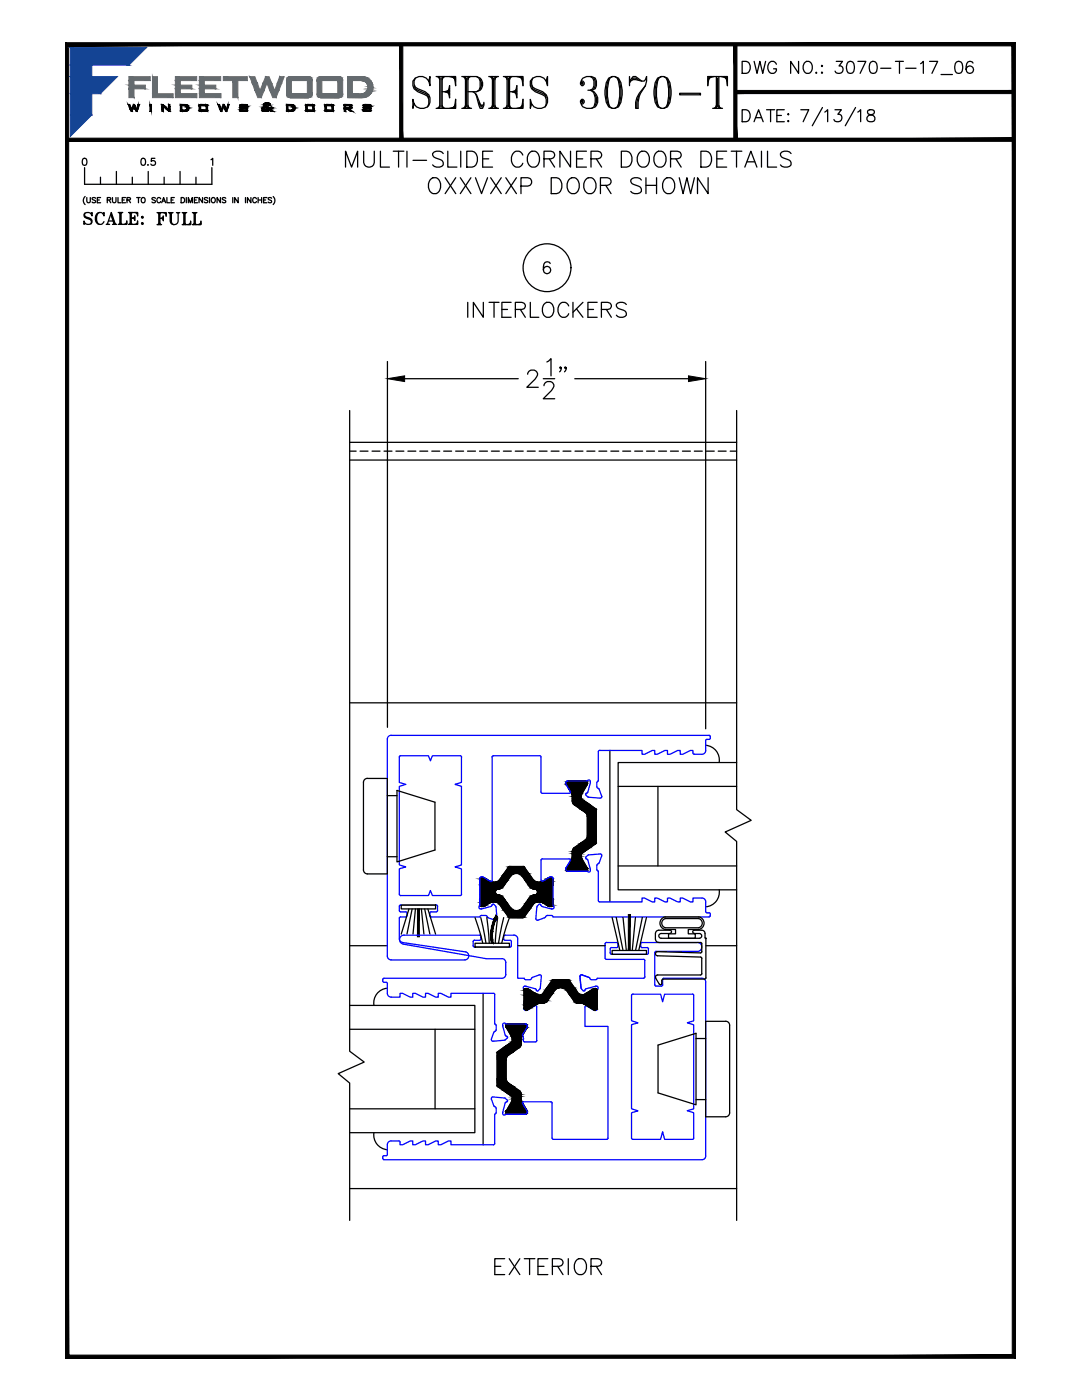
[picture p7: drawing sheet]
<svg xmlns="http://www.w3.org/2000/svg" width="216mm" height="279mm" viewBox="0 0 216 279" stroke-linecap="round" stroke-linejoin="round" font-family="sans-serif">
<defs><g id="words">
<text font-size="10.6" x="81.1" y="22.9">SERIES 3070-T</text>
<text font-size="6.6" x="97.4" y="255.8">EXTERIOR</text>
<g font-size="6.2">
<text x="165.5" y="16.2">3070-T-17_06</text>
<text x="92.1" y="64.6">INTERLOCKERS</text>
</g>
<g font-size="5.7">
<text x="146.8" y="15.9">DWG NO.:</text>
<text x="30" y="46.2">FULL</text>
</g>
<g font-size="5.3">
<text x="146.8" y="25.4">DATE:</text>
<text x="15.5" y="45.9">SCALE:</text>
</g>
<text font-size="4.4" x="26.8" y="34.2">0.5</text>
</g></defs>
<!-- layer: 0 -->
<g fill="none" stroke="#000" stroke-width=".25">
<path d="M69.8 81.9v127.9l2.9 2.2-5.2 2.3 2.3 1.8v27.5M147 81.9v79.7l2.9 2.1-5.2 2.3 2.3 1.9v75.7M69.8 140.3h77.2M123.3 156.9h23.7M131.3 156.9v15.9M140.8 148.7a2.95 2.95 0 0 1 2.7 3.5M147 152.2h-23.7v25.4h23.7M123.3 172.8h23.7M143.5 177.6a2.95 2.95 0 0 1-2.7 3.4M69.8 188.7h7.5M77.3 197.2a2.95 2.95 0 0 0-2.7 3.4M103.3 188.7h17.4"/>
<path d="M140.9 188.7h6.1M69.8 200.7h24.9v25.4h-24.9M69.8 205.4h24.9M86.8 205.4v15.9M69.8 221.3h24.9M74.6 226a2.95 2.95 0 0 0 2.7 3.5"/>
</g>
<!-- layer: SILL-PAN -->
<g fill="none" stroke="#000" stroke-width=".25">
<path d="M69.8 88.3h77.2M69.8 90h1.3M69.8 91.8h77.2M71.8 90h1.6M74.2 90h1.6M76.6 90h1.6M79 90h1.6M81.4 90h1.6M83.8 90h1.6M86.2 90h1.5M88.5 90h1.6M90.9 90h1.6"/>
<path d="M93.3 90h1.6M95.7 90h1.6M98.1 90h1.5M100.4 90h1.6M102.8 90h1.6M105.2 90h1.6M107.6 90h1.6M110 90h1.6M112.3 90h1.6M114.7 90h1.6M117.1 90h1.6M119.5 90h1.6"/>
<path d="M121.9 90h1.6M124.3 90h1.5M126.6 90h1.6M129 90h1.6M131.4 90h1.6M133.8 90h1.6M136.2 90h1.6M138.5 90h1.6M140.9 90h1.6M143.3 90h1.6M145.7 90h1.3M69.8 237.2h77.2"/>
</g>
<!-- layer: GLASS-VINYL -->
<path d="M121.7 149.8v30.2M96.4 198.2v30.3" fill="none" stroke="#000" stroke-width=".25"/>
<!-- layer: I-STRUT -->
<g fill="#000" stroke="#000" stroke-width=".2">
<path d="M113.3 155.9h3.6zM116.8 155.9h.1zM96.4 175.1h.1zM96.4 180.9h.1zM104.9 197.3h.1zM109.6 180.9h.1zM110 180.9h.1zM116.2 198.6h3zM118.3 197.5h.1zM118.7 197.3h.1zM101.3 204.4h.1zM101.2 204.4h3.7z"/>
<path d="M115.3 200.3h.4zM118.5 201.5h.1zM101.3 222.4h3.6zM101.3 222.3h3.7z"/>
<path d="M114.2 159l1.8 .4v-.4zM114.2 159l1.8 .4h-1.8z"/>
<path d="M114.2 159.4l2.4 .4-.6-.4zM114.2 159.4l2.4 .4h-2.4z"/>
<path d="M114.2 158.7l1.8 .3v-.3zM114.2 158.7l1.8 .3h-1.8z"/>
<path d="M114.1 158.6l1.9 .1 .1-.1zM114.1 158.6l1.9 .1h-1.8z"/>
<path d="M114 158.4l2.1 .2v-.2zM114 158.4l2.1 .2h-2z"/>
<path d="M114.2 159.8l2.6 .2-.2-.2zM114.2 159.8l2.6 .2h-2.6z"/>
<path d="M113.4 155.9h3.5zM113.3 155.9h3.6zM113.3 155.9h3.6z"/>
<path d="M113.3 155.9h3.7zM113.2 155.9h3.8zM113.2 155.9h3.8zM113.2 155.9h3.8z"/>
<path d="M113.2 155.9l3.9 .1zM113.2 156h3.9zM113.2 156h3.9zM113.2 156h3.9z"/>
<path d="M113.2 156h3.9zM113.1 156h4z"/>
<path d="M113.1 156.7l3 1.7 1-1.7zM113.1 156.7l3 1.7h-2.1z"/>
<path d="M113.1 156h4zM113.1 156h4z"/>
<path d="M113.1 156l4.1 .1zM113.1 156l4.1 .1zM113.1 156.1h4.1zM113.1 156.1h4.1z"/>
<path d="M113.1 156.6h4.1zM113.1 156.6l4 .1z"/>
<path d="M113.1 156.1h4.1zM113.1 156.1h4.1zM113 156.1h4.2zM113 156.1h4.2z"/>
<path d="M113 156.5h4.2zM113 156.5h4.2z"/>
<path d="M113.1 156.5l4.1 .1zM113.1 156.5l4.1 .1z"/>
<path d="M113.1 156.6h4.1zM113.1 156.6h4.1z"/>
<path d="M113 156.1l4.2 .1zM113 156.1l4.2 .1z"/>
<path d="M113 156.4h4.2zM113 156.4l4.2 .1zM113 156.5h4.2zM113 156.5h4.2z"/>
<path d="M113 156.2h4.2zM113 156.2h4.2z"/>
<path d="M113 156.2l4.2 .1zM113 156.2l4.2 .1zM113 156.3h4.2zM113 156.3h4.2z"/>
<path d="M113 156.3l4.2 .1zM113 156.3l4.2 .1z"/>
<path d="M113 156.4h4.2zM113 156.4h4.2z"/>
<path d="M113 156.4h4.2zM113 156.4h4.2zM113 156.4h4.2zM113 156.4h4.2z"/>
<path d="M96 175.1h.1zM96 175.1h.1z"/>
<path d="M96 175.1l.1 .1zM96 175.1l.1 .1z"/>
<path d="M96 175.2h.2zM95.9 175.2h.3z"/>
<path d="M95.9 175.2h.3zM95.9 175.2h.3z"/>
<path d="M95.9 175.2h.3zM95.9 175.2h.3z"/>
<path d="M95.9 175.2h.3zM95.8 175.2h.4z"/>
<path d="M96.3 175.2h.3zM96.3 175.2h.3z"/>
<path d="M96.3 175.2h.2zM96.3 175.2h.2z"/>
<path d="M96.4 175.1h.1zM96.4 175.1h.1z"/>
<path d="M96.4 175.1l.1 .1zM96.3 175.2h.2z"/>
<path d="M96.3 175.2h.3zM96.3 175.2h.3z"/>
<path d="M96.3 175.2h.3zM96.3 175.2h.3z"/>
<path d="M96.3 175.2h.3zM96.2 175.2h.4z"/>
<path d="M95.8 175.2h.9zM95.8 175.2h.9z"/>
<path d="M95.8 175.2l.9 .1zM95.8 175.2l.9 .1z"/>
<path d="M95.8 175.3h1zM95.8 175.3h1z"/>
<path d="M95.8 175.3l1.1 .1zM95.8 175.3l1.1 .1z"/>
<path d="M95.7 175.4h1.3zM95.7 175.4h1.3z"/>
<path d="M95.7 175.4l2.1 .5-.8-.5zM95.7 175.4l2.1 .5h-2.1z"/>
<path d="M95.7 175.9l2.3 .1zM95.7 175.9l2.3 .1z"/>
<path d="M95.7 176h2.4zM95.7 176h2.4z"/>
<path d="M95.7 176h2.6zM95.7 176h2.6z"/>
<path d="M95.8 178l3 .1v-.1zM95.8 178l3 .1h-3z"/>
<path d="M95.8 178.1l3.1 .1-.1-.1zM95.8 178.1l3.1 .1h-3.1z"/>
<path d="M95.8 177.9l3 .1 .1-.1zM95.8 177.9l3 .1h-3z"/>
<path d="M95.8 178.2l3.1 .1v-.1zM95.8 178.2l3.1 .1h-3.1z"/>
<path d="M95.8 177.8l3.1 .1v-.1zM95.8 177.8l3.1 .1h-3.1z"/>
<path d="M95.8 178.3l3.2 .1zM95.8 178.3l3.2 .1z"/>
<path d="M95.8 177.7h3.2zM95.8 177.7l3.1 .1z"/>
<path d="M95.8 178.4l3.2 .1zM95.8 178.4l3.2 .1z"/>
<path d="M95.8 177.6h3.2zM95.8 177.6l3.2 .1z"/>
<path d="M95.8 178.5h3.3zM95.8 178.5h3.3z"/>
<path d="M95.8 177.5h3.3zM95.8 177.5l3.2 .1z"/>
<path d="M95.8 178.5l3.4 .1zM95.8 178.5l3.4 .1z"/>
<path d="M95.8 177.5h3.4zM95.8 177.5h3.3z"/>
<path d="M95.8 178.6h3.5zM95.8 178.6h3.5z"/>
<path d="M95.8 177.4h3.5zM95.8 177.4h3.6z"/>
<path d="M95.8 177.4h3.5zM95.8 177.4l3.4 .1z"/>
<path d="M95.8 178.6h3.6zM95.8 178.6h3.6z"/>
<path d="M95.8 178.6h3.9zM95.8 178.6h3.9z"/>
<path d="M95.8 177.4h3.9zM95.8 177.4h3.6z"/>
<path d="M95.8 178.6l4.1 .1zM95.8 178.6l4.1 .1z"/>
<path d="M95.8 177.3h4.1zM95.8 177.3l3.9 .1z"/>
<path d="M95.8 178.7l4.3 .1-.2-.1zM95.8 178.7l4.3 .1h-4.3z"/>
<path d="M95.8 177.2l4.1 .1 .2-.1zM95.8 177.2l4.1 .1h-4.1z"/>
<path d="M95.8 178.8l4.5 .2-.2-.2zM95.8 178.8l4.5 .2h-4.5z"/>
<path d="M95.8 177.1l4.3 .1 .2-.1zM95.8 177.1l4.3 .1h-4.3z"/>
<path d="M95.8 179l4.6 .1-.1-.1zM95.8 179l4.6 .1h-4.6z"/>
<path d="M95.8 176.9l4.5 .2 .1-.2zM95.8 176.9l4.5 .2h-4.5z"/>
<path d="M95.8 179.1l4.8 .2-.2-.2zM95.8 179.1l4.8 .2h-4.8z"/>
<path d="M95.8 176.7l4.6 .2 .2-.2zM95.8 176.7l4.6 .2h-4.6z"/>
<path d="M95.8 179.3l4.8 .1zM95.8 179.3l4.8 .1z"/>
<path d="M95.8 176.7h4.8zM95.8 176.7h4.8z"/>
<path d="M95.8 179.4h4.8zM95.8 179.4h4.8z"/>
<path d="M95.8 176.7h4.8zM95.8 176.7h4.8z"/>
<path d="M95.8 179.4h4.9zM95.8 179.4h4.9z"/>
<path d="M95.7 176.6h4.9zM95.7 176.6l4.9 .1z"/>
<path d="M95.7 179.4l5 .1zM95.7 179.4l5 .1z"/>
<path d="M95.7 176.6h5zM95.7 176.6h4.9z"/>
<path d="M95.7 179.5h5zM95.7 179.5h5z"/>
<path d="M95.7 176.5h5zM95.7 176.5l5 .1z"/>
<path d="M95.7 179.5l5.4 .5-.4-.5zM95.7 179.5l5.4 .5h-5.4z"/>
<path d="M95.7 176l5 .5 .4-.5zM95.7 176l5 .5h-5z"/>
<path d="M99 176h2.1zM98.8 176h2.3z"/>
<path d="M99.2 176h1.9zM99 176h2.1z"/>
<path d="M99.4 175.9h1.8zM99.2 176h1.9z"/>
<path d="M99.5 175.8l1.7 .1v-.1zM99.4 175.9l.1-.1 1.7 .1z"/>
<path d="M99.6 175.6l1.6 .2 .2-.2zM99.6 175.6l1.6 .2h-1.7z"/>
<path d="M100.2 174.8l1.2 .8 .5-.8zM100.2 174.8l1.2 .8h-1.8z"/>
<path d="M100.3 174.7l1.6 .1 .2-.1zM100.3 174.7l1.6 .1h-1.7z"/>
<path d="M100.4 174.5l1.7 .2 .1-.2zM100.4 174.5l1.7 .2h-1.8z"/>
<path d="M100.5 174.4l1.7 .1 .3-.1zM100.5 174.4l1.7 .1h-1.8z"/>
<path d="M100.5 174.3h2.2zM100.5 174.3l2 .1z"/>
<path d="M100.6 174.3h2.3zM100.6 174.3h2.1z"/>
<path d="M101.7 172.9h2.7zM101.6 172.9h2.8z"/>
<path d="M101.6 172.9h2.9zM101.6 172.9h2.9z"/>
<path d="M101.6 172.9l2.9 .1zM101.6 172.9l2.9 .1z"/>
<path d="M101.5 173h3.1zM101.5 173h3.1z"/>
<path d="M101.5 173l3.1 .1zM101.5 173l3.1 .1z"/>
<path d="M101.5 173.1l4 1.2-.9-1.2zM101.5 173.1l4 1.2h-4.9z"/>
<path d="M103.2 174.3h2.3zM103.2 174.3h2.3z"/>
<path d="M103.4 174.3l2.2 .1zM103.4 174.3l2.2 .1z"/>
<path d="M103.6 174.4l2 .1v-.1zM103.6 174.4l2 .1z"/>
<path d="M103.8 174.5l2 .2-.2-.2zM103.8 174.5l2 .2h-1.8z"/>
<path d="M104 174.7l1.9 .1-.1-.1zM104 174.7l1.9 .1h-1.7z"/>
<path d="M104.2 174.8l2.2 .8-.5-.8zM104.2 174.8l2.2 .8h-1.7z"/>
<path d="M104.7 175.6l1.9 .2-.2-.2zM104.7 175.6l1.9 .2h-1.8z"/>
<path d="M104.8 175.8l1.9 .1zM104.8 175.8l1.9 .1h-1.8z"/>
<path d="M104.9 175.9l2 .1zM104.9 175.9l2 .1z"/>
<path d="M105 176h2.1zM105 176h2.1z"/>
<path d="M105 176h2.2zM105 176h2.2z"/>
<path d="M109.5 175.2h.3zM109.5 175.2h.3z"/>
<path d="M109.5 175.2h.3zM109.5 175.2h.3z"/>
<path d="M109.6 175.1h.1zM109.6 175.1h.1z"/>
<path d="M109.6 175.1l.2 .1zM109.5 175.2h.3z"/>
<path d="M109.5 175.2h.3zM109.5 175.2h.3z"/>
<path d="M109.5 175.2h.3zM109.4 175.2h.4z"/>
<path d="M110 175.1h.1zM110 175.1h.1z"/>
<path d="M110 175.1l.1 .1zM110 175.1l.1 .1z"/>
<path d="M109.9 175.2h.3zM109.9 175.2h.3z"/>
<path d="M109.9 175.2h.3zM109.9 175.2h.3z"/>
<path d="M109.9 175.2h.3zM109.9 175.2h.3z"/>
<path d="M109.9 175.2h.3zM109.8 175.2h.4z"/>
<path d="M109.4 175.2h.9zM109.4 175.2h.9z"/>
<path d="M105.5 176.7l4.7 .2v-.2zM105.5 176.7l4.7 .2h-4.6z"/>
<path d="M105.6 176.9l4.6 .2v-.2zM105.6 176.9l4.6 .2h-4.4z"/>
<path d="M105.8 177.1l4.4 .1v-.1zM105.8 177.1l4.4 .1h-4.2z"/>
<path d="M106 177.2l4.2 .1v-.1zM106 177.2l4.2 .1h-4z"/>
<path d="M106.2 177.3l4 .1zM106.2 177.3l4 .1z"/>
<path d="M106.4 177.4h3.8zM106.4 177.4h3.8z"/>
<path d="M106.6 177.4h3.6zM106.6 177.4h3.6z"/>
<path d="M106.8 177.4l3.4 .1zM106.8 177.4l3.4 .1z"/>
<path d="M106.9 177.5h3.3zM106.9 177.5h3.3z"/>
<path d="M107 177.5l3.2 .1zM107 177.5l3.2 .1z"/>
<path d="M107 177.6l3.2 .1zM107 177.6l3.2 .1z"/>
<path d="M107.1 177.7l3.1 .1zM107.1 177.7l3.1 .1z"/>
<path d="M107.2 177.8l3 .1v-.1zM107.2 177.8l3 .1h-3z"/>
<path d="M107.2 177.9l3 .1v-.1zM107.2 177.9l3 .1h-3z"/>
<path d="M107.2 178l3 .1v-.1zM107.2 178l3 .1h-3z"/>
<path d="M107.2 178.1l3 .1v-.1zM107.2 178.1l3 .1h-3z"/>
<path d="M107.2 178.2l3 .1v-.1zM107.2 178.2l3 .1h-3z"/>
<path d="M107.2 178.3l3 .1zM107.2 178.3l3 .1h-3.1z"/>
<path d="M107.1 178.4l3.1 .1zM107.1 178.4l3.1 .1h-3.2z"/>
<path d="M107 178.5h3.2zM107 178.5h3.2z"/>
<path d="M107 178.5l3.2 .1zM106.9 178.6h3.3z"/>
<path d="M106.9 178.6h3.3zM106.8 178.6h3.4z"/>
<path d="M106.8 178.6h3.4zM106.6 178.6h3.6z"/>
<path d="M106.6 178.6h3.6zM106.4 178.6h3.8z"/>
<path d="M106.4 178.6l3.8 .1zM106.2 178.7h4z"/>
<path d="M106.2 178.7l4 .1v-.1zM106 178.8l.2-.1 4 .1z"/>
<path d="M106 178.8l4.2 .2v-.2zM105.8 179l.2-.2 4.2 .2z"/>
<path d="M105.8 179l4.4 .1v-.1zM105.8 179l4.4 .1h-4.6z"/>
<path d="M105.6 179.1l4.6 .2v-.2zM105.6 179.1l4.6 .2h-4.7z"/>
<path d="M105.5 179.3l4.8 .1zM105.5 179.3l4.8 .1z"/>
<path d="M109.4 175.2l.9 .1zM109.3 175.3h1z"/>
<path d="M109.3 175.3h1zM109.2 175.3h1.1z"/>
<path d="M105.5 176.7h4.8zM105.5 176.7h4.7z"/>
<path d="M105.5 179.4h4.8zM105.5 179.4h4.8z"/>
<path d="M105.5 176.7h4.8zM105.5 176.7h4.8z"/>
<path d="M105.5 179.4h4.8zM105.5 179.4h4.8z"/>
<path d="M109.2 175.3l1.1 .1zM109.1 175.4h1.2z"/>
<path d="M109.1 175.4h1.2zM109.1 175.4h1.2z"/>
<path d="M105.4 176.6h4.9zM105.4 176.6h4.9z"/>
<path d="M105.4 176.6h4.9zM105.4 176.6l4.9 .1z"/>
<path d="M105.4 179.4l4.9 .1zM105.4 179.4l4.9 .1z"/>
<path d="M105.4 179.5h4.9zM105.4 179.5h4.9z"/>
<path d="M109.1 175.4l1.2 .5v-.5zM108.3 175.9l.8-.5 1.2 .5z"/>
<path d="M108.3 175.9l2 .1zM108.1 176h2.2z"/>
<path d="M108.1 176h2.2zM107.9 176h2.4z"/>
<path d="M107.9 176h2.4zM107.8 176h2.5z"/>
<path d="M105 176l5.3 .5v-.5zM105 176l5.3 .5h-4.9z"/>
<path d="M105.4 176.5h4.9zM105.4 176.5l4.9 .1z"/>
<path d="M105.4 179.5l4.9 .5v-.5zM105.4 179.5l4.9 .5h-5.3z"/>
<path d="M114.2 170.4l1.8 .5v-.5zM114.2 170.4l1.8 .5h-1.8z"/>
<path d="M114.2 170.9l1.8 .1v-.1zM114.2 170.9l1.8 .1h-1.8z"/>
<path d="M114.2 171l1.9 .3-.1-.3zM114.2 171l1.9 .3h-2z"/>
<path d="M114.1 171.3l2 .1v-.1zM114.1 171.3l2 .1h-2.1z"/>
<path d="M114 171.4l3.2 1.8-1.1-1.8zM114 171.4l3.2 1.8h-4.2z"/>
<path d="M114.2 170l1.8 .4 .6-.4zM114.2 170l1.8 .4h-1.8z"/>
<path d="M114.2 160l2.9 .2-.3-.2zM114.2 160l2.9 .2h-2.8z"/>
<path d="M114.2 169.8l2.4 .2 .2-.2zM114.2 169.8l2.4 .2h-2.4z"/>
<path d="M113.3 173.9h3.5zM113.3 173.9h3.6z"/>
<path d="M113.3 173.9h3.5zM113.3 173.9h3.5z"/>
<path d="M113.2 173.9h3.7zM113.2 173.9h3.7z"/>
<path d="M113.2 173.8l3.8 .1zM113.2 173.8l3.8 .1z"/>
<path d="M113.2 173.9h3.8zM113.2 173.9h3.7zM113.2 173.9h3.7zM113.2 173.9h3.7z"/>
<path d="M113.1 173.8h3.9zM113.1 173.8h3.9z"/>
<path d="M113.1 173.8h4zM113.1 173.8h3.9z"/>
<path d="M113.1 173.7l4 .1zM113.1 173.7l4 .1z"/>
<path d="M113.1 173.8h4zM113.1 173.8h4z"/>
<path d="M114.3 160.2l3.1 .2-.3-.2zM114.3 160.2l3.1 .2h-3.1z"/>
<path d="M114.3 169.6l2.5 .2 .3-.2zM114.3 169.6l2.5 .2h-2.6z"/>
<path d="M113 173.7h4.1zM113 173.7h4.1z"/>
<path d="M113 173.7h4.1zM113 173.7h4.1z"/>
<path d="M113 173.2h4.2zM113 173.2h4.2z"/>
<path d="M113 173.6h4.2zM113 173.6h4.2z"/>
<path d="M113 173.6h4.2zM113 173.6l4.1 .1z"/>
<path d="M113 173.5h4.2zM113 173.5h4.2z"/>
<path d="M113 173.5l4.2 .1zM113 173.5l4.2 .1z"/>
<path d="M113 173.6h4.2zM113 173.6h4.2z"/>
<path d="M113 173.2h4.2zM113 173.2h4.2z"/>
<path d="M113 173.2h4.2zM113 173.2h4.2z"/>
<path d="M113 173.2l4.2 .1zM113 173.2l4.2 .1z"/>
<path d="M113 173.5h4.2zM113 173.5h4.2z"/>
<path d="M113 173.3h4.2zM113 173.3h4.2z"/>
<path d="M113 173.3h4.2zM113 173.3h4.2z"/>
<path d="M113 173.3h4.2zM113 173.3h4.2z"/>
<path d="M113 173.4l4.2 .1zM113 173.4l4.2 .1z"/>
<path d="M113 173.5h4.2zM113 173.5h4.2z"/>
<path d="M113 173.3h4.2zM113 173.3h4.2z"/>
<path d="M113 173.3l4.2 .1zM113 173.3l4.2 .1zM113 173.4h4.2zM113 173.4h4.2z"/>
<path d="M113 173.4h4.2zM113 173.4h4.2z"/>
<path d="M113 173.4h4.2zM113 173.4h4.2z"/>
<path d="M114.3 160.4l3.3 .1-.2-.1zM114.3 160.4l3.3 .1h-3.1z"/>
<path d="M114.3 169.4l2.8 .2 .3-.2zM114.3 169.4l2.8 .2h-2.8z"/>
<path d="M114.5 160.5l3.3 .1-.2-.1zM114.5 160.5l3.3 .1h-3.2z"/>
<path d="M114.5 169.3l2.9 .1 .2-.1zM114.5 169.3l2.9 .1h-3.1z"/>
<path d="M114.6 160.6l4.3 .8-1.1-.8zM114.6 160.6l4.3 .8h-3.2z"/>
<path d="M114.6 169.2l3 .1 .2-.1zM114.6 169.2l3 .1h-3.1z"/>
<path d="M115.7 161.4l3.2 .1zM115.7 161.4l3.2 .1z"/>
<path d="M115.7 168.4l2.1 .8 1.1-.8zM114.6 169.2l1.1-.8 2.1 .8z"/>
<path d="M115.8 161.5h3.1zM115.8 161.5h3.1z"/>
<path d="M115.8 168.4h3.1zM115.8 168.4h3.1z"/>
<path d="M115.8 161.5h3.2zM115.8 161.5h3.2z"/>
<path d="M115.8 168.3h3.1zM115.8 168.4h3.1z"/>
<path d="M115.9 161.5l3.1 .1zM115.9 161.5l3.1 .1z"/>
<path d="M115.9 168.2h3.1zM115.8 168.3h3.1z"/>
<path d="M116 161.6l3 .1zM116 161.6l3 .1z"/>
<path d="M116.1 161.7l2.9 .4v-.4zM116.1 161.7l2.9 .4h-2.2z"/>
<path d="M116.8 162.1l2.2 .2v-.2zM116.8 162.1l2.2 .2h-2.1z"/>
<path d="M116.9 162.3l2.1 .1v-.1zM116.9 162.3l2.1 .1h-2z"/>
<path d="M117 162.4l2 .2v-.2zM117 162.4l2 .2h-1.9z"/>
<path d="M117.1 162.6l1.9 .2v-.2zM117.1 162.6l1.9 .2h-1.8z"/>
<path d="M117.2 162.8l1.8 .2v-.2zM117.2 162.8l1.8 .2h-1.8z"/>
<path d="M117.2 163l1.8 3.8v-3.8zM117.2 163l1.8 3.8h-1.8z"/>
<path d="M117.2 166.8l1.8 .2v-.2zM117.2 166.8l1.8 .2h-1.8z"/>
<path d="M117.2 167l1.8 .2v-.2zM117.2 167l1.8 .2h-1.9z"/>
<path d="M117.1 167.2l1.9 .2v-.2zM117.1 167.2l1.9 .2h-2z"/>
<path d="M117 167.4l2 .1v-.1zM117 167.4l2 .1h-2.1z"/>
<path d="M116.9 167.5l2.1 .2v-.2zM116.8 167.7l.1-.2 2.1 .2z"/>
<path d="M116.8 167.7l2.2 .4v-.4zM116.1 168.1l.7-.4 2.2 .4z"/>
<path d="M116.1 168.1h2.9zM116.1 168.1h2.9z"/>
<path d="M116.1 168.1l2.9 .1zM116.1 168.1l2.9 .1z"/>
<path d="M116 168.2h3zM115.9 168.2h3.1z"/>
<path d="M96 180.9h.1zM96 180.9h.1z"/>
<path d="M96 180.9h.1zM96 180.9h.1z"/>
<path d="M95.9 180.9h.3zM95.9 180.9h.2z"/>
<path d="M95.9 180.9h.3zM95.9 180.9h.3z"/>
<path d="M95.9 180.9h.3zM95.9 180.9h.3z"/>
<path d="M95.8 180.8h.4zM95.8 180.8l.4 .1z"/>
<path d="M96.3 180.9h.3zM96.3 180.9h.3z"/>
<path d="M96.3 180.9h.2zM96.3 180.9h.2z"/>
<path d="M96.4 180.9h.1zM96.4 180.9h.1z"/>
<path d="M96.3 180.9h.2zM96.3 180.9h.2z"/>
<path d="M96.3 180.9h.3zM96.3 180.9h.2z"/>
<path d="M96.3 180.9h.3zM96.3 180.9h.3z"/>
<path d="M96.2 180.8h.4zM96.2 180.8l.4 .1z"/>
<path d="M95.8 180.8h.9zM95.8 180.8h.8z"/>
<path d="M95.8 180.8h.9zM95.8 180.8h.9z"/>
<path d="M95.8 180.7h1zM95.8 180.7l.9 .1z"/>
<path d="M95.7 180.7h1.2zM95.7 180.7h1.1z"/>
<path d="M95.7 180.6h1.3zM95.7 180.6l1.2 .1z"/>
<path d="M95.7 180.2l1.3 .4 .8-.4zM95.7 180.2l1.3 .4h-1.3z"/>
<path d="M95.7 180.1h2.3zM95.7 180.1l2.1 .1z"/>
<path d="M95.7 180.1h2.4zM95.7 180.1h2.3z"/>
<path d="M95.7 180h2.6zM95.7 180l2.4 .1z"/>
<path d="M98.8 180l2.3 .1zM98.8 180l2.3 .1z"/>
<path d="M99 180.1h2.1zM99 180.1h2.1z"/>
<path d="M99.2 180.1l2 .1zM99.2 180.1l2 .1z"/>
<path d="M99.4 180.2l1.9 .1-.1-.1zM99.4 180.2l1.9 .1h-1.8z"/>
<path d="M99.5 180.3l1.9 .2-.1-.2zM99.5 180.3l1.9 .2h-1.8z"/>
<path d="M99.6 180.5l2.3 .7-.5-.7zM99.6 180.5l2.3 .7h-1.7z"/>
<path d="M100.2 181.2l1.9 .2-.2-.2zM100.2 181.2l1.9 .2h-1.8z"/>
<path d="M100.3 181.4l1.9 .1-.1-.1zM100.3 181.4l1.9 .1h-1.8z"/>
<path d="M100.4 181.5l2.1 .1zM100.4 181.5l2.1 .1h-2z"/>
<path d="M100.5 181.6l2.2 .1zM100.5 181.6l2.2 .1z"/>
<path d="M100.5 181.7h2.4zM100.5 181.7h2.4z"/>
<path d="M101.6 183.1h2.8zM101.6 183.1h2.8z"/>
<path d="M101.6 183.1h2.9zM101.6 183.1h2.8z"/>
<path d="M101.5 183.1h3zM101.5 183.1h3z"/>
<path d="M101.5 183h3.1zM101.5 183l3 .1z"/>
<path d="M101.5 183h3.1zM101.5 183h3.1z"/>
<path d="M104.9 197.3h.1zM104.9 197.3h.1z"/>
<path d="M104.9 197.3h.2zM104.8 197.3h.3z"/>
<path d="M104.8 197.3h.3zM104.8 197.3h.3z"/>
<path d="M104.8 197.3h.4zM104.8 197.3h.4z"/>
<path d="M104.8 197.3h.4zM104.8 197.3h.4z"/>
<path d="M104.7 197.3h.5zM104.7 197.3h.5z"/>
<path d="M104.7 197.3h.5zM104.7 197.3h.5z"/>
<path d="M104.7 197.3l.6 .1zM104.7 197.3l.6 .1z"/>
<path d="M104.7 197.4h.6zM104.7 197.4h.6z"/>
<path d="M104.7 197.4h.7zM104.7 197.4h.7z"/>
<path d="M104.6 197.4l.9 .1zM104.6 197.4l.9 .1z"/>
<path d="M100.5 181.7l4.1 1.3 .9-1.3zM100.5 181.7l4.1 1.3h-3.1z"/>
<path d="M103.4 181.7h2.1zM103.2 181.7h2.3z"/>
<path d="M104.6 197.5l1.1 .1zM104.6 197.5l1.1 .1z"/>
<path d="M103.6 181.6h2zM103.4 181.7h2.1z"/>
<path d="M103.8 181.5l1.8 .1 .1-.1zM103.6 181.6l.2-.1 1.8 .1z"/>
<path d="M104.6 197.6h1.2zM104.6 197.6h1.2z"/>
<path d="M104 181.4l1.7 .1 .1-.1zM103.8 181.5l.2-.1 1.7 .1z"/>
<path d="M104.6 197.6l1.3 .1zM104.6 197.6l1.3 .1z"/>
<path d="M104.2 181.2l1.6 .2 .1-.2zM104.2 181.2l1.6 .2h-1.8z"/>
<path d="M104.6 197.7l2.2 .5-.9-.5zM104.6 197.7l2.2 .5h-2.2z"/>
<path d="M104.7 180.5l1.2 .7 .5-.7zM104.7 180.5l1.2 .7h-1.7z"/>
<path d="M104.8 180.3l1.6 .2 .2-.2zM104.8 180.3l1.6 .2h-1.7z"/>
<path d="M104.9 180.2l1.7 .1 .1-.1zM104.9 180.2l1.7 .1h-1.8z"/>
<path d="M104.6 198.2l2.9 .4-.7-.4zM104.6 198.2l2.9 .4h-2.9z"/>
<path d="M105 180.1h1.9zM105 180.1l1.7 .1h-1.8z"/>
<path d="M105 180.1h2.1zM105 180.1h1.9z"/>
<path d="M105 180h2.2zM105 180l2.1 .1z"/>
<path d="M104.6 199.9l4.3 .1 .2-.1zM104.6 199.9l4.3 .1h-4.3z"/>
<path d="M104.6 199.7l4.5 .2 .2-.2zM104.6 199.7l4.5 .2h-4.5z"/>
<path d="M109.5 180.9h.3zM109.5 180.9h.3z"/>
<path d="M109.5 180.9h.3zM109.5 180.9h.3z"/>
<path d="M109.5 180.9h.3zM109.5 180.9h.2z"/>
<path d="M109.5 180.9h.3zM109.5 180.9h.3z"/>
<path d="M109.4 180.8h.4zM109.4 180.8l.4 .1z"/>
<path d="M107.8 198.6h2.2zM107.7 198.6h2.3z"/>
<path d="M104.6 198.6l4.7 1.1 .7-1.1zM104.6 198.6l4.7 1.1h-4.7z"/>
<path d="M108 198.6h2.1zM107.8 198.6h2.2z"/>
<path d="M108.1 198.5h2zM108 198.6h2.1z"/>
<path d="M109.9 180.9h.2zM109.9 180.9h.2z"/>
<path d="M109.9 180.9h.3zM109.9 180.9h.2z"/>
<path d="M109.9 180.9h.3zM109.9 180.9h.3z"/>
<path d="M108.2 198.4l1.9 .1 .1-.1zM108.1 198.5l.1-.1 1.9 .1z"/>
<path d="M109.9 180.9h.3zM109.9 180.9h.3z"/>
<path d="M109.8 180.8h.4zM109.8 180.8l.4 .1z"/>
<path d="M109.4 180.8h.9zM109.4 180.8h.8z"/>
<path d="M108.3 198.3l1.9 .1 .1-.1zM108.3 198.3l1.9 .1h-2z"/>
<path d="M109.3 180.8h1zM109.3 180.8h1z"/>
<path d="M109.1 180.7h1.2zM109.1 180.7h1.2z"/>
<path d="M109.2 180.7h1.1zM109.2 180.7l1.1 .1z"/>
<path d="M107.8 180l2.5 .1zM107.8 180l2.5 .1z"/>
<path d="M107.9 180.1h2.4zM107.9 180.1h2.4z"/>
<path d="M108.1 180.1l2.2 .1zM108.1 180.1l2.2 .1z"/>
<path d="M108.3 180.2l2 .4v-.4zM108.3 180.2l2 .4h-1.2z"/>
<path d="M109.1 180.6h1.2zM109.1 180.6l1.2 .1z"/>
<path d="M108.8 197.6l1.5 .7 .4-.7zM108.8 197.6l1.5 .7h-2z"/>
<path d="M108.9 197.5l1.8 .1 .2-.1zM108.9 197.5l1.8 .1h-1.9z"/>
<path d="M109 197.3l1.9 .2 .1-.2zM109 197.3l1.9 .2h-2z"/>
<path d="M109.1 197.2l1.9 .1 .3-.1zM109.1 197.2l1.9 .1h-2z"/>
<path d="M109.1 197.1h2.4zM109.1 197.1l2.2 .1z"/>
<path d="M109.1 197.1h2.6zM109.1 197.1h2.4z"/>
<path d="M110.5 195.5h2.8zM110.4 195.5h2.9z"/>
<path d="M110.4 195.5l3 .1zM110.3 195.6h3.1z"/>
<path d="M110.3 195.6h3.2zM110.2 195.6h3.3z"/>
<path d="M110.2 195.6l3.4 .1zM110.2 195.6l3.4 .1z"/>
<path d="M110.2 195.7h3.5zM110.2 195.7h3.5h-3.6z"/>
<path d="M110.1 195.7l4.5 1.4-.9-1.4zM110.1 195.7l4.5 1.4h-5.5z"/>
<path d="M112 197.1h2.6zM112 197.1h2.6z"/>
<path d="M112.3 197.1l2.4 .1zM112.3 197.1l2.4 .1z"/>
<path d="M112.5 197.2l2.3 .1-.1-.1zM112.5 197.2l2.3 .1z"/>
<path d="M112.7 197.3l2.2 .2-.1-.2zM112.7 197.3l2.2 .2h-2z"/>
<path d="M112.9 197.5l2.1 .1-.1-.1zM112.9 197.5l2.1 .1h-2z"/>
<path d="M113 197.6l2.4 .7-.4-.7zM113 197.6l2.4 .7h-1.9z"/>
<path d="M113.5 198.3l2 .1-.1-.1zM113.5 198.3l2 .1h-1.9z"/>
<path d="M113.6 198.4l2.1 .1zM113.6 198.4l2.1 .1h-2.1z"/>
<path d="M113.6 198.5l2.2 .1zM113.6 198.5l2.2 .1z"/>
<path d="M113.7 198.6h2.2zM113.7 198.6h2.2z"/>
<path d="M113.7 198.6h2.4zM113.7 198.6h2.4z"/>
<path d="M118.3 197.5h.1zM118.3 197.5h.1z"/>
<path d="M118.7 197.3h.2zM118.7 197.3h.2z"/>
<path d="M118.7 197.3l.2 .1zM118.6 197.4h.3z"/>
<path d="M118.6 197.4h.3zM118.6 197.4h.3z"/>
<path d="M118.6 197.4h.4zM118.6 197.4h.4z"/>
<path d="M118.6 197.4h.4zM118.5 197.4h.5z"/>
<path d="M118.5 197.4h.6zM118.4 197.4h.7z"/>
<path d="M118.4 197.4l.7 .1zM118.4 197.4l.7 .1z"/>
<path d="M118.4 197.5h.7zM118.4 197.5h.7z"/>
<path d="M118.2 197.5h.9zM118.2 197.5h.9z"/>
<path d="M118.2 197.5l1 .1zM118.1 197.6h1.1z"/>
<path d="M118.1 197.6h1.1zM117.9 197.6h1.3z"/>
<path d="M117.9 197.6l1.3 .1zM117.8 197.7h1.4z"/>
<path d="M117.8 197.7l1.4 .2v-.2zM117.5 197.9l.3-.2 1.4 .2z"/>
<path d="M117.5 197.9l1.7 .3v-.3zM117 198.2l.5-.3 1.7 .3z"/>
<path d="M117 198.2l2.2 .4v-.4zM116.3 198.6l.7-.4 2.2 .4z"/>
<path d="M116.3 198.6h2.9zM116.3 198.6h2.9z"/>
<path d="M116.3 198.6h2.9zM116.2 198.6h3zM116.2 198.6h3z"/>
<path d="M113.7 198.6l5.5 1.1v-1.1zM113.7 198.6l5.5 1.1h-4.7z"/>
<path d="M114.5 199.7l4.7 .2v-.2zM114.5 199.7l4.7 .2h-4.6z"/>
<path d="M114.6 199.9l4.6 .1v-.1zM114.6 199.9l4.6 .1h-4.4z"/>
<path d="M114.8 200l4.4 .1v-.1zM114.8 200l4.4 .1h-4.3z"/>
<path d="M99.2 210.1h2.9l-2.9 .5zM99.2 210.6h2.2l.7-.5z"/>
<path d="M99.2 210.6h2.2l-2.2 .1zM99.2 210.7h2.1l.1-.1z"/>
<path d="M99.2 210.7h2.1l-2.1 .2zM99.2 210.9h2l.1-.2z"/>
<path d="M99.2 210.9h2l-2 .1zM99.2 211h1.9l.1-.1z"/>
<path d="M99.2 211h1.9l-1.9 .2zM99.2 211.2h1.8l.1-.2z"/>
<path d="M99.2 211.2h1.8l-1.8 .2zM99.2 211.4h1.8v-.2z"/>
<path d="M99.2 211.4h1.8l-1.8 3.9zM101 211.4l-1.8 3.9h1.8z"/>
<path d="M99.2 215.3h1.8l-1.8 .2zM99.2 215.5h1.8v-.2z"/>
<path d="M99.2 215.5h1.8l-1.8 .2zM99.2 215.7h1.9l-.1-.2z"/>
<path d="M99.2 215.7h1.9l-1.9 .2zM99.2 215.9h2l-.1-.2z"/>
<path d="M99.2 215.9h2l-2 .1zM99.2 216h2.1l-.1-.1z"/>
<path d="M99.2 216h2.1l-2.1 .1zM99.2 216.1h2.2l-.1-.1z"/>
<path d="M99.2 216.1h2.2l-2.2 .5zM99.2 216.6h2.9l-.7-.5z"/>
<path d="M99.2 216.6h2.9zM99.2 216.6h2.9z"/>
<path d="M99.2 216.6h2.9zM99.2 216.7h3z"/>
<path d="M99.2 210h3.1zM99.2 210.1l3.1-.1z"/>
<path d="M99.2 210.1h3zM99.2 210.1h3z"/>
<path d="M99.2 216.7h3zM99.2 216.7h3.1z"/>
<path d="M99.2 216.7h3.1zM99.3 216.8h3z"/>
<path d="M99.3 210h3zM99.2 210h3.1z"/>
<path d="M99.3 216.8h3zM99.3 216.8h3.1z"/>
<path d="M99.3 209.9h3.1zM99.3 210l3.1-.1z"/>
<path d="M99.3 216.8h3.1zM99.3 216.9h3.2z"/>
<path d="M99.3 209.9h3.2zM99.3 209.9h3.2z"/>
<path d="M99.3 216.9h3.2l-2.1 .7zM100.4 217.6h3.2l-1.1-.7z"/>
<path d="M99.3 209.9l1.1-.8h3.2zM99.3 209.9h3.2l1.1-.8z"/>
<path d="M100.4 217.6h3.2l-3 .2zM100.6 217.8h3.1l-.1-.2z"/>
<path d="M100.4 209.1l.2-.1h3.1zM100.4 209.1h3.2l.1-.1z"/>
<path d="M100.6 217.8h3.1l-2.9 .1zM100.8 217.9h3.1l-.2-.1z"/>
<path d="M100.6 209l.2-.2h3.1zM100.6 209h3.1l.2-.2z"/>
<path d="M100.8 217.9h3.1l-2.8 .2zM101.1 218.1h2.8v-.2z"/>
<path d="M101 204.7h4.2zM101 204.8h4.2zM101 204.8h4.2zM101 204.8h4.2z"/>
<path d="M101 204.8h4.2zM101 204.8h4.2z"/>
<path d="M101 204.8h4.2zM101 204.8h4.2z"/>
<path d="M101 204.8h4.2zM101 204.9l4.2-.1zM101 204.9h4.2zM101 204.9h4.2z"/>
<path d="M101 204.6h4.2zM101 204.7h4.2zM101 204.7h4.2zM101 204.7h4.2z"/>
<path d="M101 204.9h4.2zM101 205l4.2-.1zM101 205h4.1zM101 205h4.1z"/>
<path d="M101 205h4.1zM101 205h4.1z"/>
<path d="M101 204.5h4.1zM101 204.5h4.1z"/>
<path d="M101 204.5h4.1zM101 204.6h4.2zM101 204.6h4.2zM101 204.6h4.2z"/>
<path d="M101 205h4.1zM101 205h4.1z"/>
<path d="M101 205h4.1zM101 205.1l4.1-.1z"/>
<path d="M101 205.1h4.1zM101.1 205.2l4-.1z"/>
<path d="M101.1 204.5h4zM101 204.5h4.1z"/>
<path d="M101.1 205.2h4l-3 1.6zM102.1 206.8h2.1l.9-1.6z"/>
<path d="M100.8 208.8l.3-.1h2.8zM100.8 208.8h3.1v-.1z"/>
<path d="M101.1 218.1h2.8l-2.6 .2zM101.3 218.3h2.7l-.1-.2z"/>
<path d="M101.1 204.5l3.9-.1zM101.1 204.5h4zM101.1 204.5h4zM101.1 204.5h4z"/>
<path d="M101.1 204.4h3.9zM101.1 204.4h3.9zM101.1 204.4h3.9zM101.1 204.4h3.9z"/>
<path d="M101.2 204.4h3.7zM101.2 204.4h3.8zM101.2 204.4h3.8zM101.2 204.4h3.8z"/>
<path d="M101.2 204.4h3.6zM101.2 204.4h3.7zM101.2 204.4h3.7z"/>
<path d="M101.1 208.7l.2-.2h2.7zM101.1 208.7h2.8l.1-.2z"/>
<path d="M101.3 218.3h2.7l-2.4 .2zM101.6 218.5h2.4v-.2z"/>
<path d="M101.3 208.5l.3-.2h2.4zM101.3 208.5h2.7v-.2z"/>
<path d="M101.6 218.5h2.4l-1.8 .4zM102.2 218.9h1.8v-.4z"/>
<path d="M102.1 206.8h2.1l-2.1 .2zM102.1 207h2l.1-.2z"/>
<path d="M102.1 219.9h2.1l-3.2 1.8zM101 221.7h4.2l-1-1.8z"/>
<path d="M102.1 207h2l-1.9 .2zM102.2 207.2h1.8l.1-.2z"/>
<path d="M102.1 219.7h2l-2 .2zM102.1 219.9h2.1l-.1-.2z"/>
<path d="M102.2 207.2h1.8l-1.8 .2zM102.2 207.4h1.8v-.2z"/>
<path d="M102.2 219.5h1.8l-1.9 .2zM102.1 219.7h2l-.1-.2z"/>
<path d="M102.2 207.4h1.8l-1.8 .5zM102.2 207.9h1.8v-.5z"/>
<path d="M101.6 208.3l.6-.4h1.8zM101.6 208.3h2.4v-.4z"/>
<path d="M102.2 218.9h1.8l-1.8 .4zM102.2 219.3h1.8v-.4z"/>
<path d="M102.2 219.3h1.8l-1.8 .2zM102.2 219.5h1.8v-.2z"/>
<path d="M105 201.6h.2zM105 201.6h.1z"/>
<path d="M105 201.5h.2zM105 201.5l.2 .1zM105 201.6h.2zM105 201.6h.2z"/>
<path d="M104.9 201.5h.3zM104.9 201.5h.3zM105 201.5h.2zM105 201.5h.2z"/>
<path d="M105 201.5h.2zM105 201.5h.2zM105 201.5h.2zM105 201.5h.2z"/>
<path d="M104.8 201.5h.5zM104.8 201.5h.4z"/>
<path d="M104.8 201.5h.5zM104.8 201.5h.5zM104.8 201.5h.5zM104.8 201.5h.5z"/>
<path d="M104.7 201.4h.7zM104.7 201.4l.6 .1z"/>
<path d="M104.7 201.4h.8zM104.7 201.4h.7z"/>
<path d="M104.6 201.3h1zM104.6 201.3l.9 .1z"/>
<path d="M104.6 201.3h1.1zM104.6 201.3h1z"/>
<path d="M104.6 201.2h1.2zM104.6 201.2l1.1 .1z"/>
<path d="M104.6 201.1h1.3zM104.6 201.1l1.2 .1z"/>
<path d="M104.6 200.6l1.3 .5 .9-.5zM104.6 200.6l1.3 .5h-1.3z"/>
<path d="M104.6 200.4l2.2 .2 .4-.2zM104.6 200.4l2.2 .2h-2.2z"/>
<path d="M104.6 200.3h2.8zM104.6 200.3l2.6 .1z"/>
<path d="M104.6 200.2h3zM104.6 200.2h3.2z"/>
<path d="M104.6 200.2h3zM104.6 200.2l2.8 .1z"/>
<path d="M104.6 200.2h3.9zM104.6 200.2h3.7z"/>
<path d="M104.6 200.1h4.1zM104.6 200.1l3.9 .1z"/>
<path d="M104.6 200l4.1 .1 .2-.1zM104.6 200l4.1 .1h-4.1z"/>
<path d="M115.3 200.3h.4zM115.3 200.3h.4z"/>
<path d="M115.2 200.2h.7zM115.2 200.2l.5 .1z"/>
<path d="M118.5 201.5h.1zM118.5 201.5h.1z"/>
<path d="M118.5 201.5h.1zM118.5 201.5h.1z"/>
<path d="M118.7 201.5h.2zM118.7 201.5h.1z"/>
<path d="M118.6 201.5h.3zM118.6 201.5h.3z"/>
<path d="M118.5 201.5h.4zM118.5 201.5h.4z"/>
<path d="M118.5 201.5h.4zM118.5 201.5h.4z"/>
<path d="M118.4 201.4h.6zM118.4 201.4l.5 .1z"/>
<path d="M118.3 201.4h.8zM118.3 201.4h.7z"/>
<path d="M118.2 201.3h.9zM118.2 201.3l.9 .1z"/>
<path d="M118.1 201.3h1.1zM118.1 201.3h1z"/>
<path d="M114.9 200.1l4.3 .1zM114.9 200.1l4.3 .1z"/>
<path d="M115.1 200.2h4.1zM115.1 200.2h4.1z"/>
<path d="M115.9 200.2h3.3zM115.9 200.2h3.3z"/>
<path d="M116.1 200.2l3.1 .1zM116.1 200.2l3.1 .1z"/>
<path d="M116.3 200.3l2.9 .1zM116.3 200.3l2.9 .1z"/>
<path d="M116.5 200.4l2.7 .2v-.2zM116.5 200.4l2.7 .2h-2.2z"/>
<path d="M117 200.6l2.2 .3v-.3zM117 200.6l2.2 .3h-1.7z"/>
<path d="M117.5 200.9l1.7 .2v-.2zM117.5 200.9l1.7 .2h-1.4z"/>
<path d="M117.8 201.1l1.4 .1zM117.8 201.1l1.4 .1z"/>
<path d="M117.9 201.2h1.3zM117.9 201.2l1.3 .1z"/>
<path d="M101 221.8h4.2zM101 221.8h4.2z"/>
<path d="M101 221.8h4.2zM101 221.8h4.2z"/>
<path d="M101 221.8h4.2zM101 221.8h4.2z"/>
<path d="M101 221.8h4.2zM101 221.8h4.2zM101 221.8h4.2zM101 221.8h4.2z"/>
<path d="M101 221.8h4.2zM101 221.9l4.2-.1z"/>
<path d="M101 221.9h4.2zM101 221.9h4.2z"/>
<path d="M101 221.9h4.2zM101 221.9h4.2z"/>
<path d="M101 221.7h4.2zM101 221.7h4.2z"/>
<path d="M101 221.7h4.2zM101 221.8l4.2-.1z"/>
<path d="M101 221.9h4.2zM101 221.9h4.2z"/>
<path d="M101 221.9h4.2zM101 222l4.2-.1z"/>
<path d="M101 221.7h4.2zM101 221.7h4.2z"/>
<path d="M101 222h4.2zM101 222h4.2z"/>
<path d="M101 222h4.2zM101 222h4.2z"/>
<path d="M101 222h4.2zM101 222.1l4.2-.1z"/>
<path d="M101 222.1h4.2zM101 222.1h4.2z"/>
<path d="M101 221.7h4.2zM101 221.7h4.2zM101 221.7h4.2zM101 221.7h4.2z"/>
<path d="M101 222.1h4.2zM101 222.1h4.2z"/>
<path d="M101 222.1h4.2zM101.1 222.2l4.1-.1z"/>
<path d="M101.1 222.2h4zM101.1 222.2h4z"/>
<path d="M101.1 222.2h4zM101.1 222.2h4z"/>
<path d="M101.1 222.2h4zM101.1 222.3l4-.1z"/>
<path d="M101.1 222.3h4zM101.1 222.3h4z"/>
<path d="M101.1 222.3h4zM101.2 222.3h3.9z"/>
<path d="M101.2 222.3h3.8zM101.2 222.3h3.8z"/>
<path d="M101.2 222.3h3.8zM101.3 222.3h3.7zM101.3 222.3h3.7z"/>
<path d="M101.3 222.3h3.6zM101.3 222.4l3.6-.1zM101.3 222.4h3.6z"/>
<path d="M101.3 222.4h3.6zM101.4 222.4h3.5z"/>
</g>
<g fill="none" stroke="#000" stroke-width=".25">
<path d="M113 156.3v.3l1 1.8M113 156.3l.2-.4h.2h3.4a.46 .46 0 0 1 .4 .6M114 158.3l.2 .6a1.61 1.61 0 0 0 .4 1.7M116.2 158.3l-.2 .7 .1 .5 2.8 1.9 .1 .3M117.2 156.5l-1.1 1.9M95.7 179.5v1.1M95.8 176.5l.1 .2M95.8 176.7v2.6M95.9 179.3l-.1 .2M96.6 175.2l1.7 .8a1.31 1.31 0 0 0 1.4-.4M96.6 175.2l-.8 .1-.1 1.2M100.4 176.9l1.5-2.1a1.5 1.5 0 0 1 2.3 0l1.4 2.1"/>
<path d="M100.4 176.9l-.7 .5a.67 .67 0 0 0-.8 .6 .67 .67 0 0 0 .8 .7l.5 .2 1.7 2.3a1.46 1.46 0 0 0 2.3 0l1.4-2.1 .8-.4a.68 .68 0 0 0 .9-.7 .68 .68 0 0 0-.9-.6l-.7-.5M101.7 172.9h2.7M101.7 172.9l-.2 .1-1.9 2.6M104.4 172.9l.2 .1M104.6 173.1l1.8 2.5M106.4 175.6a1.29 1.29 0 0 0 1.4 .4M109.5 175.2l-1.2 .7-.5 .1M109.5 175.2l.5-.1 .3 .2v1.2M110.2 176.7l.1 3.9M110.3 176.5v.2M113 173.2v.3M114.2 170l-.1 1.2-1.1 2"/>
<path d="M114.6 160.6l2.2 1.5 .3 .4 .1 .4M114.6 169.1l-.3 .4-.1 .5M116.1 171.4l1.1 1.8M117.2 173.2v.1M117.2 173.3a.47 .47 0 0 1-.4 .6h-3.4l-.3-.2-.1-.2M117.2 163v3.8M117.2 166.8l-.1 .5-.3 .4-2.2 1.5M118.9 168.4l-2.8 1.9-.1 .3 .2 .8M119 161.7v6.5M119 168.1l-.1 .3M95.7 180.6l.4 .3M96 180.9h.4"/>
<path d="M97.8 180.2l.5-.2a1.3 1.3 0 0 1 1.4 .4M97.8 180.2l-1.4 .7M99.6 180.5l2 2.6h2.8M104.6 197.7v3.4M104.6 183l-.2 .1M105 197.3h.2M105 197.3l-.4 .2v.2M105.2 197.3l2.5 1.3M105.2 197.3h.1M106.4 180.5l-1.8 2.5M107.8 180a1.24 1.24 0 0 0-1.4 .4M107.8 180l.5 .2"/>
<path d="M108.3 180.2l1.4 .7M108.3 198.3l-.6 .3M109.7 180.9h.3M110.1 195.7l-1.8 2.6M110.1 195.7l.4-.2h2.8l.4 .2M110.3 180.6l-.3 .3M110.7 197.6l-1.6 2.3-.8 .3M110.7 197.6a1.55 1.55 0 0 1 2.3 0l1.5 2.1 .4 .4 .6 .1M113.7 195.7l1.7 2.6M115.4 198.3l.7 .3M116.1 198.6l2.5-1.3a.46 .46 0 0 1 .6 .4v3.4M99.2 210.1v6.6"/>
<path d="M99.2 216.6l.1 .3M99.3 216.9l2.8 1.9M99.3 209.9l-.1 .2M101 204.8v.3M101 204.7l.1-.1 .3-.2h3.4h.2l.2 .3M101 205.1l1.1 1.9 .1 .7-.1 .3M101.4 216.1l2.2 1.5M101.4 210.6l-.3 .4-.1 .4v3.9l.1 .5 .3 .3M102.1 208l-2.8 1.9M102.1 218.8l.1 .2M102.2 219l-.1 .7-1.1 2M103.6 209.1l-2.2 1.5"/>
<path d="M103.6 217.6l.2 .2a2.02 2.02 0 0 1 .2 1.7l1.2 2.2M104 208.3l-.1 .4-.3 .4M104.6 201.1l.2 .3 .2 .1M105 201.5h.2M105.2 205.1l-1.1 1.9-.1 1.3M105.2 204.8v.3M105.3 201.5h-.1M107.8 200.2h.5M107.8 200.2l-.6 .2-1.9 1.1M115.5 200.2h.4M115.9 200.2l.6 .2 2.1 1.1M118.6 201.5h.2"/>
<path d="M119.2 201.1l-.2 .3-.2 .1M101 222l.1 .2 .3 .1M101 221.6v.4M101.4 222.4h3.4M105.2 221.6v.4M105.2 222l-.2 .3h-.2"/>
</g>
<!-- layer: VENT -->
<g fill="none" stroke="#00f" stroke-width=".25">
<path d="M79.7 151.1v5.1l1.3 .3-1.3 .4v15.7l1.3 .4-1.3 .4v5.1M79.9 150.8h5.6l.4 1 .4-1h5.5M79.9 150.8l-.2 .3M91.8 150.8l.3 .3M92.1 151.1v5l-1.3 .4 1.3 .4v15.7l-1.3 .4 1.3 .4v5.1M98.2 151.1v24.8h-.3l-1.5-.9M98.5 150.8h9.2M98.5 150.8l-.3 .3M107.7 150.8l.3 .3M107.9 151.1v7M112.9 156.4l.1 .1M112.9 156.5l.9 1.4"/>
<path d="M113.8 157.9v.3l-.2 .1h-5.4l-.3-.2M116.9 158.7l.3 .3M117 158.3l-.1 .1v.2M117.1 155.9h-3.9l-.3 .1v.4M117.1 155.8a.42 .42 0 0 1 .5-.1 .42 .42 0 0 1 .2 .5l-.5 1.9-.3 .2M119.1 156.2v.8M119.1 157l.5 .5 .5 1.4M119.6 149.8h8.5v.7h.5l1.5-.7h.5v.7h.6l1.5-.7h.5v.7h.5l1.5-.7h.5v.7h.5l1.6-.7h.5l.1 .7h1.6M119.7 149.7l-.3 .3v5.9l-.3 .3M120.1 158.9l-.1 .3-.2 .1-2.5-.3M140.1 150.5a.77 .77 0 0 0 .7-.7v-2l.1-.2 .8-.2v-.5l-.2-.2-63.5 .1a.74 .74 0 0 0-.7 .7v43.3a.77 .77 0 0 0 .8 .8h14.6a.81 .81 0 0 0 .8-.8 .81 .81 0 0 0-.7-.8l-12.5-1.9a.79 .79 0 0 1-.6-.8v-4M79.7 178.5l.2 .2"/>
<path d="M92.1 178.5l-.3 .2h-5.5l-.4-1-.4 1h-5.6M95.7 175.3v5.4a.4 .4 0 0 0-.1 .5 .4 .4 0 0 0 .5 .2l1.9-.5 .3-.4h.2l.5 .5 .2 2.4M96.3 175h-.4l-.1 .3M96.3 175h.1M109.7 175h.5l.1 .3M110.3 175.3v5.4M112.9 173.6l.1-.4 .8-1.5-.1-.3h-5.6l-.1 .3v4.1h.4l1.3-.8M112.9 173.6l.3 .3M113.2 173.9h3.9M116.9 171.1v.2l.2 .1M117.1 171.4l.2 .2 .5 1.9M117.2 170.7l-.3 .4"/>
<path d="M117.3 170.7l2.5-.3 .2 .1 .1 .3-.5 1.4-.3 .2M117.8 173.5v.3l-.2 .2-.5-.1M119.1 172.7v.9M119.1 173.6l.3 .3M119.3 172.4l-.2 .3M119.4 173.9v5.8l.3 .3M140 179.2h-1.7v.8h-.5l-1.6-.8h-.5v.8h-.5l-1.5-.8h-.5v.8h-.5l-1.5-.8h-.6v.8h-.5l-1.5-.8h-.5v.8h-8.5M140.1 179.2a.74 .74 0 0 1 .7 .8v1.9l.1 .2 .8 .2v.6l-.2 .1h-31.2l-.2-.3h-.9l-.5 .4-1.4 .6M76.6 195.2l-.2 .1v.6l.6 .1M77 196l.3 .3M77.3 196.3v1.9a.77 .77 0 0 0 .8 .8h1.7v-.8h.5l1.6 .8h.5v-.8h.5l1.5 .8h.5v-.8h.5l1.5 .8h.5v-.8h.6l1.5 .8h.5v-.8l8.6 .1 .1 .2v5.9l.3 .2M79.9 180.6h7.3l.1 1.3-.3 .1h-1.1l-.1 .7 .2 .3h9.7"/>
<path d="M79.9 182h1.1l.2 .2-.1 .8h-1.2M79.9 180.6l-.2 .3v.8l.2 .3M79.9 183l-.2 .2M94.7 187.6l-.3 .3v.8l.3 .3h7.1l.3-.3M95.9 186.9v.5M96 187.4l-.3 .3h-1M96 186.9l-.3-.3h-15.1a.89 .89 0 0 0-.9 .9 .89 .89 0 0 0 .8 .9l16.6 2.9h3M97.2 182.9l-.3-.2h-.9l-.2 .3M97.2 182.9l.2 .2M97.4 183.1l1.4 .6M99.2 183.3l-.1 .3h-.3M100.2 191.3a.77 .77 0 0 1 .7 .8v2.4a.74 .74 0 0 1-.7 .7h-23.6"/>
<path d="M100.5 186.9l.1-.2 1.9-.1a.74 .74 0 0 1 .8 .8v7.8h1.3M100.5 186.9l.1 .7 1.2 .1M101.8 187.6l.3 .3M102 187.9v.9M104.5 197.3l.1 4.1M104.6 195.2l.3 .3M104.7 196.8l2.1 .5 .2 .3M104.7 196.8l-.3 .2 .1 .3M104.9 195.5h.9M106.2 195.1l-.4 .4M106.9 183.3l.2 .3h.2M107.1 181l-.2 2.4"/>
<path d="M107.6 194.6l-1.4 .5M107.6 194.6h.3l.1 .2M107.7 197.4l-.4 .4-.3-.2M107.9 180.7v-.2l-.2-.1-.6 .6M107.9 180.7l.2 .2 2.2 .5M108 194.9l-.3 2.5M110.4 180.7l.1 .5-.2 .2M115.7 194.9l.2 2.3M115.7 194.8l.2-.2h.2l1.4 .5 .5 .4M116 197.2v.2M116 197.4l.5 .4 .2-.2M116.7 197.6l.3-.3 1.8-.5 .5 .2-.1 .6v3.8l-.3 .2"/>
<path d="M118 195.5h.9M121 188.1h2M121 188.1l-.3 .2v2.9l.2 .2 7.5 .1 .3 .2M123 188.1l.3 .2M123.3 188.4v.5M123.3 188.9l-.3 .2h-1l-.2 .1v1l.1 .2 7.2 .1M126 198.5l.3-.1h5.5l.4 1.5 .4-1.5h5.6l.2 .1v5.2l-1.3 .4 1.3 .4v16.8l-1.3 .4 1.3 .4v5l-.1 .3h-5.7l-.4-1.5-.4 1.5h-5.5l-.3-.1v-5.2l1.3-.4-1.3-.4v-16.8l1.3-.4-1.3-.4zM128.1 188.1h11M128.1 188.1l-.2 .2v.7l.2 .1h1M128.7 191.7v3.3M128.7 195l-.3 .2h-9.2l-.3 .3M129.1 189.1l.3 .3v.9l-.3 .2"/>
<path d="M132.2 196.5l-.2 .3M132.5 195.2h7.5M132.5 195.2l-.3 .3v1M139.1 188.1a.9 .9 0 0 1 .9 .9 .9 .9 0 0 1-.9 .9h-8.3l-.2 .2v6.4l.3 .3h1.1M140.1 195.2a.74 .74 0 0 1 .7 .8v34.7a.77 .77 0 0 1-.7 .8M98 219.3l.5 1.4M98.1 207.4v.3l.3 .1M98.5 206l-.5 1.4M99 204.7v.8l-.4 .5M100.3 204.8l.5 1.8 .5 .4-.5 .5M100.7 219.1l-2.3-.2-.3 .1v.3M100.7 207.6l-2.4 .2"/>
<path d="M100.7 219.1l.6 .5-.3 .3M100.8 204.3h-.4l-.1 .4M100.8 204.2l.2 .1M100.9 207.5l-.2 .1M101 219.9l-.2 .2-.5 2.2M101 204.4h3.9l.3 .2M104.6 201.4l.3 .2M104.9 201.7h.2M105.2 204.7v.3l-1 1.6 .2 .2 .1 1 .2 .1M105.2 201.6l1.5-.9 .4 .1v6.9l-.3 .2h-2.1M105.2 201.6h-.1M117.1 200.8l1.4 .8"/>
<path d="M117.1 200.8h-.2l-.2 .2v3.8h4.6v22.5l-.2 .1h-10.7M118.5 201.6h.2M118.7 201.7h.2M76.4 231.2l.2 .3h63.4M76.4 230.9v.3M76.6 230.6l-.2 .3M77.3 230.4l-.1 .2h-.6M78 227.7h1.6M78.1 227.7a.77 .77 0 0 0-.8 .8v1.9M79.6 227.7l.2 .2M98.6 220.7l.2 .2M98.7 222.4v5.8l-.1 .2-8.6 .1v-.8h-.5l-1.5 .8h-.6v-.8h-.5l-1.5 .8h-.5v-.8h-.5l-1.5 .8h-.5v-.8h-.5l-1.6 .8h-.5v-.5"/>
<path d="M98.8 220.9l.2 .3v.9l-.3 .2M100.3 222.3l.2 .2 .3-.1M101 222.4h3.9M101 222.4l-.2 .1M110.2 220.1v7l.2 .3M110.2 220.1l-.3-.2h-5.6v.3l.9 1.6v.4l-.3 .1"/>
</g>
<!-- layer: MISC -->
<path d="M77.3 158.8h1.9M79.2 157.7l7.6 2.4v9.5l-7.6 2.4zM72.5 173.6a.79 .79 0 0 0 .8 .8h4v-19h-4a.76 .76 0 0 0-.8 .7v17.5M77.3 171h1.9M131.3 208.6l7.6-2.4v14.3l-7.6-2.4zM138.9 219.4h1.9M138.9 207.3h1.9M144.8 203.8h-4v19.1h4M144.8 203.8a.79 .79 0 0 1 .8 .8M145.6 204.6v17.5a.79 .79 0 0 1-.8 .8" fill="none" stroke="#000" stroke-width=".25"/>
<!-- layer: SEAL -->
<g fill="none" stroke="#000" stroke-width=".25">
<path d="M80.1 180.6h6.8v.8h-6.8zM81.6 181.4l-1.5 5M82.2 181.4l-1 5M82.9 181.4l-.5 5M84.1 181.4l.5 5M84.7 181.4l1.1 5M85.4 181.4l1.5 5M94.8 188.2h6.8v.8h-6.8zM94.8 183.1l1.5 5.1M95.9 183.1l1.1 5.1M97.1 183.1l.5 5.1M99.3 183.1l-.5 5.1"/>
<path d="M100.5 183.1l-1 5.1M101.6 183.1l-1.5 5.1M122.1 189.7h6.9v.8h-6.9zM122.1 183.1l1.6 6.6M123 183.1l1.3 6.6M124.3 183.1l.7 6.6M126.8 183.1l-.6 6.6M128.2 183.1l-1.4 6.6M129 183.1l-1.5 6.6"/>
</g>
<g fill="#000" stroke="#000" stroke-width=".2">
<path d="M83.3 181.4h.4l-.4 5.6zM83.7 181.4l-.4 5.6h.4z"/>
<path d="M97.9 187.5l.1 .8 .4-.1zM97.9 187.5l.4-.1 .1 .8zM97.9 186.6v.9l.4-.1zM97.9 186.6l.4 .1v.7zM97.9 185.8v.8l.4 .1zM97.9 185.8l.4 .1v.8zM98.1 185l-.2 .8 .4 .1zM98.1 185l.4 .1-.2 .8zM98.3 184.2l-.2 .8 .4 .1zM98.3 184.2l.3 .1-.1 .8zM98.6 183.4l-.3 .8 .3 .1zM98.6 183.4l.3 .2-.3 .7zM98.9 182.7l-.3 .7 .3 .2zM98.9 182.7l.4 .2-.4 .7z"/>
<path d="M125.8 182.5v7.2h-.4zM125.4 182.5v7.2l.4-7.2z"/>
</g>
<!-- layer: VENT -->
<g fill="none" stroke="#000" stroke-width=".25">
<path d="M130.8 186.3v1.1M130.8 187.4a.65 .65 0 0 0 .6 .7M131.2 189.9l8.5 .3M131.2 189.9a.41 .41 0 0 0-.4 .4 .41 .41 0 0 0 .4 .4l8.6 .3 .2 .3v3l-.1 .2-8.8 .1-.3 .5 .8 1.3M131.4 188.1h8.4M131.9 186.3h1.8M131.9 186.3a.48 .48 0 0 0-.4 .5 .48 .48 0 0 0 .4 .5M132 195.7v.6M132.1 196.3l-.2 .2-.3-.1M133.7 185.6h-2.3a.65 .65 0 0 0-.6 .7M133.7 185.6a.33 .33 0 0 1 .3 .4 .33 .33 0 0 1-.3 .3M138.5 185.6h1.5a.65 .65 0 0 1 .7 .7"/>
<path d="M138.5 186.3h1a.48 .48 0 0 1 .5 .5 .48 .48 0 0 1-.5 .5h-7.6M138.6 185.6a.33 .33 0 0 0-.4 .4 .33 .33 0 0 0 .4 .3M139.8 188.1l.2 .2v1.7l-.2 .2M140.6 195.4h-8.3l-.2 .3M140.7 186.3v.9M140.7 187.2h.1M140.8 187.3h.1M140.8 187.3l.1 7.8-.3 .3"/>
</g>
<!-- layer: SASH -->
<path d="M132.1 183.3l.6-.3h6.7a1.27 1.27 0 0 1 1.1 1.2 1.27 1.27 0 0 1-1.1 1.3h-2.1v.9h1.4v.9h-5.3v-.9h1.4v-.9h-2.1a1.28 1.28 0 0 1-1-.9 1.28 1.28 0 0 1 .4-1.3zM132.2 183.7l.5-.4h6.7a.95 .95 0 0 1 .7 .9 .95 .95 0 0 1-.7 1l-6.7-.1a.94 .94 0 0 1-.5-1.4z" fill="none" stroke="#000" stroke-width=".25"/>
<!-- layer: TITLE-BLOCK -->
<g fill="#000" stroke="#000" stroke-width=".2">
<path d="M37 22h.5zM37.3 21.4h.3zM47.9 21.5h1.4zM48.1 21.6h1.3zM47.8 21.9l.3-.1zM49.1 21.1l.2 .1zM52.8 20.7h1zM53.5 21h.4zM54 21.4l.2-.1 .1 .1zM58.2 21.1h.5zM69.8 21.1h.4zM72.6 21.6h1.4z"/>
<path d="M72.7 21.6h1.3zM72.5 21.9l.2-.1zM73.7 21.1l.3 .1zM77.3 75.6l3.4-.6v1.2zM137.4 75l3.4 .6-3.4 .6z"/>
<path d="M79.7 8.8l.7 19.1v-19.1zM79.7 8.8l.7 19.1h-.7z"/>
<path d="M146.7 18v.7l55.6-.7zM146.7 18.7l55.6-.7v.7z"/>
<path d="M146.4 8.8l.7 19.1v-19.1zM146.4 8.8l.7 19.1h-.7z"/>
<path d="M13.4 27.6v.6l188.9-.6zM13.4 28.2l188.9-.6v.6z"/>
<path d="M25.6 20.8l.7 1-.4-1zM25.6 20.8l.7 1h-.4z"/>
<path d="M25.9 21.8l.4 .4 .2-.4zM25.9 21.8l.4 .4h-.2z"/>
<path d="M26.5 21.3v.5l.2-.5zM26.5 21.3v.5h-.2z"/>
<path d="M26.6 20.8l.4 .5-.1-.5zM26.6 20.8l.4 .5h-.5z"/>
<path d="M26.7 21.3l.5 .5-.2-.5zM26.7 21.3l.5 .5h-.3z"/>
<path d="M26.9 21.8l.4 .4 .2-.4zM26.9 21.8l.4 .4h-.2z"/>
<path d="M27.6 20.8l-.1 1 .4-1zM27.6 20.8l-.1 1h-.3z"/>
<path d="M29.9 20.8l.3 1.4v-1.4zM29.9 20.8l.3 1.4h-.3zM29.9 22.2h.3zM29.9 22.2h.3z"/>
<path d="M32.3 20.8l.7 .5-.5-.5zM32.3 20.8l.7 .5h-.7z"/>
<path d="M32.3 21.3l.3 .5v-.5zM32.3 21.3l.3 .5h-.3z"/>
<path d="M32.3 21.8l.3 .4v-.4zM32.3 21.8l.3 .4h-.3z"/>
<path d="M32.6 21.3l1 .5-.6-.5zM32.6 21.3l1 .5h-.4z"/>
<path d="M33.6 20.8l.3 .5v-.5zM33.6 20.8l.3 .5h-.3z"/>
<path d="M33.6 21.3l.3 .5v-.5zM33.6 21.3l.3 .5h-.3z"/>
<path d="M33.2 21.8l.7 .4v-.4zM33.2 21.8l.7 .4h-.2z"/>
<path d="M36 21.1l.3 .9v-.9zM36 21.1l.3 .9h-.3z"/>
<path d="M36 20.8l1.1 .1zM36 20.8l1.1 .1z"/>
<path d="M36 22.2h1zM36 22.2h1.1z"/>
<path d="M36 20.9h1.2zM36 20.9h1.2z"/>
<path d="M36 20.9h1.3zM36 20.9h1.3z"/>
<path d="M36 22.2h1.2zM36 22.2h1.1z"/>
<path d="M36 20.9l1.5 .1zM36 20.9l1.5 .1z"/>
<path d="M36 22.1h1.3zM36 22.1l1.2 .1z"/>
<path d="M36 21l1.5 .1zM36 21l1.5 .1z"/>
<path d="M36 22.1h1.5zM36 22.1h1.3z"/>
<path d="M36.9 21.1h.6zM36.9 21.1h.6z"/>
<path d="M37 21.1h.5zM37 21.1h.5z"/>
<path d="M36 22h1.5zM36 22l1.5 .1z"/>
<path d="M37 21.1h.5zM37 21.1h.5z"/>
<path d="M37 21.1l.6 .1zM37 21.1l.6 .1z"/>
<path d="M37 22h.5zM37 22h.5zM36.9 22h.6z"/>
<path d="M37.1 21.2h.5zM37.1 21.2h.5z"/>
<path d="M37.1 21.9h.5zM37 22h.5zM37 22h.5z"/>
<path d="M37.2 21.2h.4zM37.2 21.2h.4z"/>
<path d="M37.2 21.2l.4 .1zM37.2 21.2l.4 .1z"/>
<path d="M37.2 21.9h.4zM37.2 21.9h.4z"/>
<path d="M37.2 21.9h.4zM37.1 21.9h.5z"/>
<path d="M37.2 21.3l.4 .1zM37.2 21.3l.4 .1zM37.3 21.4h.3z"/>
<path d="M37.2 21.8h.4zM37.2 21.8l.4 .1z"/>
<path d="M37.3 21.4h.4zM37.3 21.4h.4z"/>
<path d="M37.3 21.7l.3 .1zM37.3 21.8h.3z"/>
<path d="M37.3 21.8h.3zM37.3 21.8h.3z"/>
<path d="M37.3 21.4l.4 .1zM37.3 21.4l.4 .1z"/>
<path d="M37.3 21.5h.4zM37.3 21.5h.4z"/>
<path d="M37.3 21.5l.4 .1zM37.3 21.5l.4 .1z"/>
<path d="M37.3 21.6h.4zM37.3 21.6h.4z"/>
<path d="M37.3 21.6l.4 .1zM37.3 21.6l.4 .1z"/>
<path d="M37.3 21.7h.4zM37.3 21.7h.3z"/>
<path d="M39.7 21.1l.4 .9v-.9zM39.7 21.1l.4 .9h-.4z"/>
<path d="M40 20.8l1.2 .1zM39.9 20.9h1.3z"/>
<path d="M39.9 20.9h1.4zM39.9 20.9h1.4z"/>
<path d="M39.9 22.2h1.3zM39.9 22.2h1.3z"/>
<path d="M39.9 20.9h1.4zM39.8 20.9h1.5z"/>
<path d="M39.9 22.2h1.4zM39.9 22.2h1.3z"/>
<path d="M39.8 20.9h1.5zM39.8 20.9h1.5z"/>
<path d="M39.8 22.2h1.5zM39.8 22.2h1.5z"/>
<path d="M39.8 20.9h1.6zM39.8 20.9h1.6z"/>
<path d="M39.8 22.2h1.5zM39.8 22.2h1.5z"/>
<path d="M39.8 20.9l1.6 .1zM39.8 20.9l1.6 .1z"/>
<path d="M39.8 22.2h1.6zM39.8 22.2h1.5z"/>
<path d="M39.8 21h1.6zM39.8 21h1.6z"/>
<path d="M39.8 22.1h1.6zM39.8 22.1l1.6 .1z"/>
<path d="M39.7 21l1.7 .1zM39.7 21l1.7 .1z"/>
<path d="M39.7 21.1h1.7zM39.7 21.1h1.7z"/>
<path d="M41.1 21.1l.3 .9v-.9zM41.1 21.1l.3 .9h-.3z"/>
<path d="M39.7 22h1.7zM39.7 22h1.7z"/>
<path d="M39.7 22l1.7 .1zM39.7 22l1.7 .1z"/>
<path d="M39.7 22.1h1.7zM39.7 22.1h1.7z"/>
<path d="M43.5 20.8l.7 1-.4-1zM43.5 20.8l.7 1h-.4z"/>
<path d="M43.8 21.8l.4 .4 .2-.4zM43.8 21.8l.4 .4h-.2z"/>
<path d="M44.4 21.3v.5l.2-.5zM44.4 21.3v.5h-.2z"/>
<path d="M44.5 20.8l.4 .5-.1-.5zM44.5 20.8l.4 .5h-.5z"/>
<path d="M44.6 21.3l.5 .5-.2-.5zM44.6 21.3l.5 .5h-.3z"/>
<path d="M44.8 21.8l.4 .4 .2-.4zM44.8 21.8l.4 .4h-.2z"/>
<path d="M45.5 20.8l-.1 1 .4-1zM45.5 20.8l-.1 1h-.3z"/>
<path d="M47.8 21.9l.3 .1zM47.8 21.9l.3 .1z"/>
<path d="M47.9 21.1h.3zM47.9 21.1h.3z"/>
<path d="M47.9 21.1l.3 .3v-.3zM47.9 21.1l.3 .3h-.3zM47.9 21.4h.3zM47.9 21.4h.3z"/>
<path d="M49.1 21.1l.2 .1zM49.1 21.2h.2z"/>
<path d="M48.1 20.8l1 .1zM48.1 20.9h1z"/>
<path d="M49.1 21.7h.3zM49.1 21.7h.3z"/>
<path d="M47.9 21.4h1.3zM47.9 21.4h1.3z"/>
<path d="M48.1 20.9h1.1zM48.1 20.9h1.1z"/>
<path d="M48.1 20.9h1.1zM48.1 20.9h1.1z"/>
<path d="M48.1 20.9h1.1zM48 20.9h1.2z"/>
<path d="M48 22.2h1.2zM48 22.2h1.1z"/>
<path d="M48 20.9h1.2zM48 20.9h1.2z"/>
<path d="M48 20.9h1.2zM48 20.9h1.2z"/>
<path d="M47.9 21.4h1.3zM47.9 21.4h1.3z"/>
<path d="M47.9 21.4h1.4zM47.9 21.4h1.4z"/>
<path d="M48 22.2h1.2zM48 22.2h1.2z"/>
<path d="M48 20.9h1.3zM48 20.9h1.3z"/>
<path d="M48 20.9h1.3zM48 20.9h1.3z"/>
<path d="M47.9 21.4l1.4 .1zM47.9 21.4l1.4 .1z"/>
<path d="M47.9 22.2h1.4zM47.9 22.2h1.3z"/>
<path d="M47.9 20.9h1.4zM47.9 20.9h1.4z"/>
<path d="M47.9 20.9l1.4 .1zM47.9 20.9l1.4 .1z"/>
<path d="M47.9 21.5h1.4zM47.9 21.5h1.4z"/>
<path d="M47.9 21.5h1.4zM47.9 21.5h1.4zM47.9 21.5h1.4z"/>
<path d="M47.9 22.2h1.4zM47.9 22.2h1.4z"/>
<path d="M47.9 21h1.4zM47.9 21h1.4z"/>
<path d="M47.9 21h1.4zM47.9 21h1.4z"/>
<path d="M47.9 21h1.4zM47.9 21h1.4z"/>
<path d="M47.9 21.5h1.4zM47.9 21.5h1.4zM47.9 21.5h1.4zM47.9 21.5h1.4z"/>
<path d="M47.9 22.2h1.4zM47.9 22.2h1.4z"/>
<path d="M47.9 21l1.4 .1zM47.9 21l1.4 .1zM47.9 21.1h1.4zM47.9 21.1h1.4z"/>
<path d="M47.9 21.1h1.4zM47.9 21.1h1.4z"/>
<path d="M49.1 21.1h.2zM49.1 21.1h.2z"/>
<path d="M47.9 21.5l1.5 .1zM47.9 21.5l1.5 .1z"/>
<path d="M47.9 22.1h1.4zM47.9 22.1l1.4 .1z"/>
<path d="M47.9 21.6h1.5zM47.9 21.6h1.5z"/>
<path d="M47.9 21.6h1.5zM47.9 21.6h1.5z"/>
<path d="M48 21.6h1.4zM48 21.6h1.4z"/>
<path d="M48 21.6h1.4zM48 21.6h1.4z"/>
<path d="M47.8 22l1.6 .1zM47.8 22l1.6 .1z"/>
<path d="M47.8 22.1h1.6zM47.8 22.1h1.5z"/>
<path d="M48 21.6h1.4zM48 21.6h1.4zM48.1 21.6h1.3z"/>
<path d="M48.1 21.6l1.3 .1zM48.1 21.6l1.3 .1z"/>
<path d="M49.1 21.7l.3 .3v-.3zM49.1 21.7l.3 .3h-.3z"/>
<path d="M47.8 22h1.6zM47.8 22h1.6z"/>
<path d="M52.3 21.7h.3zM52.3 21.7h.3zM52.3 21.7h.3zM52.3 21.7h.3z"/>
<path d="M52.3 21.7h.3zM52.3 21.7h.3zM52.3 21.7h.3zM52.3 21.7h.3z"/>
<path d="M52.3 21.7l.3 .3v-.3zM52.3 21.7l.3 .3h-.3z"/>
<path d="M52.3 21.7h.3zM52.3 21.7h.3zM52.3 21.7h.3zM52.3 21.7h.3z"/>
<path d="M52.3 21.6h.4zM52.3 21.6l.3 .1zM52.3 21.7h.3zM52.3 21.7h.3z"/>
<path d="M52.3 21.6h.4zM52.3 21.6h.4z"/>
<path d="M52.3 21.6h.5zM52.3 21.6h.4z"/>
<path d="M52.4 21.5h.4zM52.4 21.5l.4 .1z"/>
<path d="M52.4 21.5h.5zM52.4 21.5h.4z"/>
<path d="M52.4 21.5h.5zM52.4 21.5h.5z"/>
<path d="M52.7 20.9h.3zM52.7 20.9h.3zM52.7 20.9h.3zM52.7 20.9h.3z"/>
<path d="M52.7 20.9l.3 .1zM52.7 20.9l.3 .1z"/>
<path d="M52.7 21h.3zM52.7 21h.3z"/>
<path d="M52.7 21h.3zM52.7 21h.3zM52.7 21h.3zM52.7 21h.3z"/>
<path d="M52.7 21h.4zM52.7 21h.4z"/>
<path d="M52.5 21.4h.5zM52.4 21.5h.5z"/>
<path d="M52.7 21l.4 .1zM52.7 21l.4 .1z"/>
<path d="M52.7 21.1h.5zM52.7 21.1h.5z"/>
<path d="M52.7 21.1h.5zM52.7 21.1h.5z"/>
<path d="M52.7 21.1l.6 .1zM52.7 21.1l.6 .1z"/>
<path d="M52.7 21.2h.6zM52.7 21.2h.6z"/>
<path d="M52.8 21.2h.5zM52.8 21.2h.5z"/>
<path d="M52.8 21.2l.8 .2-.3-.2zM52.5 21.4l.3-.2 .8 .2z"/>
<path d="M52.5 22.2h1zM52.5 22.2h.9z"/>
<path d="M52.5 22.2h1zM52.5 22.2h1zM52.5 22.2h1zM52.5 22.2h1z"/>
<path d="M52.4 22.2h1.1zM52.4 22.2h1.1z"/>
<path d="M52.4 22.2h1.1zM52.4 22.2h1.1zM52.5 22.2h1zM52.5 22.2h1z"/>
<path d="M53 21.4l.8 .2-.2-.2zM53 21.4l.8 .2h-.5z"/>
<path d="M52.4 22.2h1.2zM52.4 22.2h1.1z"/>
<path d="M52.4 22.2h1.2zM52.4 22.2h1.2z"/>
<path d="M52.9 20.6h.7zM52.9 20.6h.7zM52.9 20.6h.7zM52.9 20.6h.7z"/>
<path d="M52.4 22.2h1.2zM52.4 22.2h1.2z"/>
<path d="M52.9 20.6h.8zM52.9 20.6h.8z"/>
<path d="M52.3 22.1h1.3zM52.3 22.1l1.3 .1z"/>
<path d="M52.9 20.6h.8zM52.9 20.6h.8z"/>
<path d="M52.9 20.6h.8zM52.8 20.6h.9z"/>
<path d="M52.3 22.1h1.4zM52.3 22.1h1.3z"/>
<path d="M52.8 20.6h.9zM52.8 20.6h.9z"/>
<path d="M52.8 20.6l1 .1zM52.8 20.7h1z"/>
<path d="M52.3 22h1.4zM52.3 22h1.5z"/>
<path d="M52.3 22h1.4zM52.3 22l1.4 .1z"/>
<path d="M52.8 20.7h1zM52.8 20.7h1zM52.8 20.7h1z"/>
<path d="M53.3 21.6h.5zM53.3 21.6h.5z"/>
<path d="M52.8 20.7h1zM52.8 20.7h1z"/>
<path d="M52.7 20.7h1.1zM52.7 20.7h1.1z"/>
<path d="M52.7 20.7l1.1 .1zM52.7 20.7l1.1 .1z"/>
<path d="M52.7 20.8h1.2zM52.7 20.8h1.2z"/>
<path d="M52.7 20.8h1.2zM52.7 20.8h1.2zM52.7 20.8h1.2zM52.7 20.8h1.2z"/>
<path d="M52.7 20.8h1.2zM52.7 20.8h1.2z"/>
<path d="M52.7 20.8l1.2 .1zM52.7 20.8l1.2 .1z"/>
<path d="M53.5 20.9l.4 .1v-.1zM53.5 20.9l.4 .1h-.4z"/>
<path d="M53.5 21.8h.5zM53.5 21.8h.5z"/>
<path d="M53.5 21.8l.7 .1zM53.4 21.9l.1-.1 .7 .1z"/>
<path d="M53.4 21.9h.8zM53.4 21.9h.8z"/>
<path d="M53.4 21.9l.8 .1zM53.4 21.9l.8 .1zM53.4 22h.8zM53.4 22h.8z"/>
<path d="M53.4 22h.8zM53.3 22h.9z"/>
<path d="M52.3 22h1.9zM52.3 22h1.9z"/>
<path d="M52.3 22h2zM52.3 22h2z"/>
<path d="M53.8 21.6h.5zM53.8 21.6h.5z"/>
<path d="M53.3 21.6l.7 .2 .3-.2zM53.3 21.6l.7 .2h-.5z"/>
<path d="M53.8 22l.7 .2-.2-.2zM53.8 22l.7 .2h-.5z"/>
<path d="M54 21.4l.4 .1zM53.9 21.5h.5z"/>
<path d="M53.9 21.5l.4 .1 .1-.1zM53.8 21.6l.1-.1 .4 .1z"/>
<path d="M57.2 21.1l.3 .9v-.9zM57.2 21.1l.3 .9h-.3z"/>
<path d="M57.2 20.8l1.1 .1zM57.2 20.8l1.1 .1z"/>
<path d="M57.2 22.2h1zM57.2 22.2h1.1z"/>
<path d="M57.2 20.9h1.2zM57.2 20.9h1.2z"/>
<path d="M57.2 20.9h1.3zM57.2 20.9h1.3z"/>
<path d="M57.2 22.2h1.2zM57.2 22.2h1.1z"/>
<path d="M57.2 20.9l1.4 .1zM57.2 20.9l1.4 .1z"/>
<path d="M57.2 22.1h1.3zM57.2 22.1l1.2 .1z"/>
<path d="M57.2 21l1.5 .1zM57.2 21l1.5 .1z"/>
<path d="M57.2 22.1h1.4zM57.2 22.1h1.3z"/>
<path d="M58.1 21.1h.6zM58.1 21.1h.6zM58.2 21.1h.5z"/>
<path d="M57.2 22h1.5zM57.2 22l1.4 .1z"/>
<path d="M58.2 21.1h.5zM58.2 21.1h.5z"/>
<path d="M58.2 22h.5zM58.2 22h.5z"/>
<path d="M58.2 22h.5zM58.1 22h.6z"/>
<path d="M58.2 21.1l.5 .1zM58.2 21.1l.5 .1z"/>
<path d="M58.2 22h.5zM58.2 22h.5z"/>
<path d="M58.3 21.2h.5zM58.3 21.2h.5z"/>
<path d="M58.3 21.9h.4zM58.2 22h.5z"/>
<path d="M58.4 21.2h.4zM58.4 21.2h.4z"/>
<path d="M58.4 21.9h.4zM58.3 21.9h.4z"/>
<path d="M58.4 21.2l.4 .1zM58.4 21.2l.4 .1z"/>
<path d="M58.4 21.3l.4 .1zM58.4 21.3l.4 .1zM58.5 21.4h.3zM58.5 21.4h.3z"/>
<path d="M58.4 21.8l.4 .1zM58.4 21.9h.4z"/>
<path d="M58.4 21.9h.4zM58.4 21.9h.4z"/>
<path d="M58.5 21.4h.3zM58.5 21.4h.3z"/>
<path d="M58.5 21.4l.4 .1zM58.5 21.4l.4 .1z"/>
<path d="M58.5 21.7h.3zM58.5 21.7h.3z"/>
<path d="M58.5 21.7l.3 .1zM58.5 21.7l.3 .1z"/>
<path d="M58.5 21.8h.3zM58.5 21.8h.3z"/>
<path d="M58.5 21.5h.4zM58.5 21.5h.4z"/>
<path d="M58.5 21.5l.4 .1zM58.5 21.5l.4 .1z"/>
<path d="M58.5 21.6h.4zM58.5 21.6h.4z"/>
<path d="M58.5 21.6h.4zM58.5 21.6l.3 .1z"/>
<path d="M61 21.1l.3 .9v-.9zM61 21.1l.3 .9h-.3z"/>
<path d="M61.2 20.8l1.3 .1zM61.2 20.9h1.3z"/>
<path d="M61.2 20.9h1.3zM61.2 20.9h1.3z"/>
<path d="M61.2 22.2h1.3zM61.2 22.2h1.2z"/>
<path d="M61.2 20.9h1.4zM61.1 20.9h1.5z"/>
<path d="M61.2 22.2h1.4zM61.2 22.2h1.3z"/>
<path d="M61.1 20.9h1.5zM61.1 20.9h1.5z"/>
<path d="M61.1 22.2h1.5zM61.1 22.2h1.5z"/>
<path d="M61.1 20.9h1.5zM61.1 20.9h1.5z"/>
<path d="M61.1 20.9l1.6 .1zM61.1 20.9l1.6 .1z"/>
<path d="M61.1 22.2h1.5zM61.1 22.2h1.5z"/>
<path d="M61 21h1.7zM61 21h1.7z"/>
<path d="M61 22.1h1.7zM61 22.1l1.6 .1z"/>
<path d="M61 21l1.7 .1zM61 21l1.7 .1z"/>
<path d="M61 22.1h1.7zM61 22.1h1.7z"/>
<path d="M61 21.1h1.7zM61 21.1h1.7z"/>
<path d="M62.4 21.1l.3 .9v-.9zM62.4 21.1l.3 .9h-.3z"/>
<path d="M61 22h1.7zM61 22h1.7z"/>
<path d="M61 22h1.7zM61 22l1.7 .1z"/>
<path d="M64.8 21.1l.4 .9v-.9zM64.8 21.1l.4 .9h-.4z"/>
<path d="M65.1 20.8l1.2 .1zM65 20.9h1.3z"/>
<path d="M65 20.9h1.4zM65 20.9h1.4z"/>
<path d="M65 22.2h1.3zM65 22.2h1.3z"/>
<path d="M65 20.9h1.4zM64.9 20.9h1.5z"/>
<path d="M65 22.2h1.4zM65 22.2h1.3z"/>
<path d="M64.9 20.9h1.5zM64.9 20.9h1.5z"/>
<path d="M64.9 22.2h1.5zM64.9 22.2h1.5z"/>
<path d="M64.9 20.9h1.6zM64.9 20.9h1.6z"/>
<path d="M64.9 20.9l1.6 .1zM64.9 20.9l1.6 .1z"/>
<path d="M64.9 22.2h1.6zM64.9 22.2h1.5z"/>
<path d="M64.9 22.1h1.6zM64.9 22.1l1.6 .1z"/>
<path d="M64.9 21h1.6zM64.9 21h1.6z"/>
<path d="M64.8 22.1h1.7zM64.8 22.1h1.7z"/>
<path d="M64.8 21l1.7 .1zM64.8 21l1.7 .1z"/>
<path d="M64.8 21.1h1.7zM64.8 21.1h1.7z"/>
<path d="M66.2 21.1l.3 .9v-.9zM66.2 21.1l.3 .9h-.3z"/>
<path d="M64.8 22h1.7zM64.8 22h1.7z"/>
<path d="M64.8 22h1.7zM64.8 22l1.7 .1z"/>
<path d="M68.7 21.1l.3 .4v-.4zM68.7 21.1l.3 .4h-.3z"/>
<path d="M68.7 21.7l.3 .5v-.5zM68.7 21.7l.3 .5h-.3z"/>
<path d="M69.3 21.7l1 .5-.6-.5zM69.3 21.7l1 .5h-.4z"/>
<path d="M69.8 21.1h.4zM69.8 21.1h.4zM69.8 21.1h.4zM69.8 21.1h.4z"/>
<path d="M69.8 21.5h.4zM69.8 21.5h.4zM69.8 21.5h.4z"/>
<path d="M68.7 20.8l1.3 .1zM68.7 20.8l1.3 .1z"/>
<path d="M68.7 21.7h1.3zM68.7 21.7h1.3z"/>
<path d="M68.7 21.7h1.3zM68.7 21.7h1.2z"/>
<path d="M68.7 20.9h1.3zM68.7 20.9h1.3z"/>
<path d="M68.7 20.9h1.3zM68.7 20.9h1.3z"/>
<path d="M68.7 20.9h1.4zM68.7 20.9h1.4z"/>
<path d="M68.7 21.7h1.4zM68.7 21.7h1.3z"/>
<path d="M68.7 20.9h1.4zM68.7 20.9h1.4z"/>
<path d="M68.7 21.6h1.4zM68.7 21.6l1.4 .1z"/>
<path d="M68.7 20.9l1.4 .1zM68.7 20.9l1.4 .1z"/>
<path d="M68.7 21h1.5zM68.7 21h1.5z"/>
<path d="M68.7 21.6h1.4zM68.7 21.6h1.4z"/>
<path d="M68.7 21l1.5 .1zM68.7 21l1.5 .1z"/>
<path d="M68.7 21.6h1.5zM68.7 21.6h1.4z"/>
<path d="M68.7 21.1h1.5zM68.7 21.1h1.5z"/>
<path d="M69.8 21.1h.4zM69.8 21.1h.4zM69.8 21.1h.4z"/>
<path d="M69.8 21.1h.4zM69.8 21.1h.4zM69.8 21.1h.4zM69.8 21.1h.4z"/>
<path d="M69.8 21.1l.4 .1zM69.8 21.1l.4 .1zM69.9 21.2h.3zM69.9 21.2h.3z"/>
<path d="M69.9 21.2l.3 .2v-.2zM69.9 21.2l.3 .2h-.3zM69.9 21.4h.3zM69.9 21.4h.3z"/>
<path d="M69.9 21.4h.3zM69.9 21.4h.3zM69.8 21.4h.4zM69.8 21.4h.4z"/>
<path d="M69.8 21.4l.4 .1zM69.8 21.4l.4 .1zM69.8 21.5h.4z"/>
<path d="M69.8 21.5h.4zM69.8 21.5h.4zM69.8 21.5h.4zM69.8 21.5h.4z"/>
<path d="M68.7 21.5h1.5zM68.7 21.5h1.5z"/>
<path d="M68.7 21.5h1.5zM68.7 21.5l1.5 .1z"/>
<path d="M72.5 21.9l.2 .1zM72.5 21.9l.2 .1z"/>
<path d="M72.5 21.1h.3zM72.5 21.1h.3z"/>
<path d="M72.5 21.1l.3 .3v-.3zM72.5 21.1l.3 .3h-.3zM72.5 21.4h.3zM72.5 21.4h.3z"/>
<path d="M73.7 21.1l.3 .1zM73.7 21.2h.3z"/>
<path d="M73.7 21.7h.3zM73.7 21.7h.3z"/>
<path d="M72.8 20.8l1 .1zM72.7 20.9h1.1z"/>
<path d="M72.5 21.4h1.3zM72.5 21.4h1.3z"/>
<path d="M72.7 20.9h1.1zM72.7 20.9h1.1z"/>
<path d="M72.7 20.9h1.1zM72.7 20.9h1.1zM72.7 20.9h1.1zM72.7 20.9h1.1z"/>
<path d="M72.7 22.2h1.1zM72.7 22.2h1.1z"/>
<path d="M72.7 20.9h1.2zM72.6 20.9h1.3zM72.6 20.9h1.3zM72.6 20.9h1.3z"/>
<path d="M72.6 22.2h1.2zM72.6 22.2h1.2z"/>
<path d="M72.6 20.9h1.3zM72.6 20.9h1.3z"/>
<path d="M72.5 21.4h1.4zM72.5 21.4h1.4z"/>
<path d="M72.5 21.4l1.4 .1zM72.5 21.4l1.4 .1zM72.5 21.5h1.4zM72.5 21.5h1.4z"/>
<path d="M72.6 20.9h1.3zM72.6 20.9h1.3z"/>
<path d="M72.6 22.2h1.3zM72.6 22.2h1.2z"/>
<path d="M72.6 20.9h1.3zM72.6 20.9h1.3z"/>
<path d="M72.5 21.5h1.4zM72.5 21.5h1.4z"/>
<path d="M72.6 20.9l1.3 .1zM72.6 20.9l1.3 .1zM72.5 21h1.4zM72.5 21h1.4z"/>
<path d="M72.5 21.5h1.4zM72.5 21.5h1.4z"/>
<path d="M72.5 22.2h1.4zM72.5 22.2h1.4z"/>
<path d="M72.5 21h1.5zM72.5 21h1.5zM72.5 21h1.5zM72.5 21h1.5z"/>
<path d="M72.5 21.5h1.5zM72.5 21.5h1.5z"/>
<path d="M72.5 22.2h1.4zM72.5 22.2h1.4z"/>
<path d="M72.5 21l1.5 .1zM72.5 21l1.5 .1zM72.5 21.1h1.5zM72.5 21.1h1.5z"/>
<path d="M72.5 21.5h1.5zM72.5 21.5h1.5z"/>
<path d="M72.5 21.5l1.5 .1zM72.5 21.5l1.5 .1zM72.6 21.6h1.4zM72.6 21.6h1.4z"/>
<path d="M72.5 22.1h1.5zM72.5 22.1l1.4 .1z"/>
<path d="M72.5 21.1h1.5zM72.5 21.1h1.5z"/>
<path d="M73.7 21.1h.3zM73.7 21.1h.3z"/>
<path d="M72.6 21.6h1.4zM72.6 21.6h1.4zM72.6 21.6h1.4z"/>
<path d="M72.5 22.1h1.5zM72.5 22.1h1.5z"/>
<path d="M72.6 21.6h1.4zM72.6 21.6h1.4z"/>
<path d="M72.6 21.6h1.4zM72.6 21.6h1.4zM72.7 21.6h1.3z"/>
<path d="M72.7 21.6l1.3 .1zM72.7 21.6l1.3 .1z"/>
<path d="M73.7 21.7l.3 .3v-.3zM73.7 21.7l.3 .3h-.3z"/>
<path d="M72.5 22h1.5zM72.5 22h1.5z"/>
<path d="M72.5 22h1.5zM72.5 22l1.5 .1z"/>
<path d="M13.7 270.4l-.6 .7 188.9-.7zM13.1 271.1l188.9-.7 .6 .7zM202 9.2v261.2l.6 .7zM202 9.2l.6-.7v262.6zM13.7 9.2h188.3l.6-.7zM13.1 8.5h189.5l-188.9 .7zM13.1 8.5l.6 261.9v-261.2zM13.1 8.5l.6 261.9-.6 .7z"/>
</g>
<g fill="#144494" stroke="#144494" stroke-width=".2">
<path d="M14 18.7h4.3v4.2z"/>
<path d="M14 9.5l11.7 3.5 3.5-3.5zM14 9.5l11.7 3.5h-11.7z"/>
<path d="M14 13l4.3 2.3v-2.3zM14 13l4.3 2.3h-4.3z"/>
<path d="M14 15.3l6 3.4 3.4-3.4zM14 15.3l6 3.4h-6z"/>
<path d="M14 18.7v4.2h4.3zM14 22.9h4.3l-4.3 4.3z"/>
</g>
<g fill="#656b6f" stroke="#656b6f" stroke-width=".2">
<path d="M25.7 15.3l4.3 .8v-.8zM25.7 15.3l4.3 .8h-4.3z"/>
<path d="M25.7 16.1l1 .9v-.9zM25.7 16.1l1 .9h-1z"/>
<path d="M25.7 17l3.3 .7v-.7zM25.7 17l3.3 .7h-3.3z"/>
<path d="M25.7 17.7l1 1.8v-1.8zM25.7 17.7l1 1.8h-1z"/>
<path d="M69.3 15.3h3.4zM69.3 15.3h3.4z"/>
<path d="M69.3 15.3l3.8 .1zM69.3 15.3l3.8 .1h-3.8z"/>
<path d="M69.3 15.4l4.1 .2-.3-.2zM69.3 15.4l4.1 .2h-4.1z"/>
<path d="M69.3 15.6l4.4 .2-.3-.2zM69.3 15.6l4.4 .2h-4.4z"/>
<path d="M69.3 15.8l4.6 .3-.2-.3zM69.3 15.8l4.6 .3h-4.6z"/>
<path d="M72.1 16.1h1.9zM72.1 16.1h1.9z"/>
<path d="M72.3 16.1h1.7zM72.3 16.1h1.7z"/>
<path d="M72.5 16.1l1.5 .1zM72.5 16.1l1.5 .1z"/>
<path d="M72.6 16.2l1.5 .1-.1-.1zM72.6 16.2l1.5 .1z"/>
<path d="M72.8 16.3l1.4 .1-.1-.1zM72.8 16.3l1.4 .1h-1.2z"/>
<path d="M73 16.4l1.2 .1zM73 16.4l1.2 .1z"/>
<path d="M73 16.5l1.2 .1v-.1zM73 16.5l1.2 .1h-1.1z"/>
<path d="M73.1 16.6l1.2 .2-.1-.2zM73.1 16.6l1.2 .2h-1z"/>
<path d="M73.3 16.8h1zM73.3 16.8h1z"/>
<path d="M73.3 16.8l1.1 .2-.1-.2zM73.3 16.8l1.1 .2h-1z"/>
<path d="M73.4 17l1 .2v-.2zM73.4 17l1 .2h-1z"/>
<path d="M73.4 17.2l1 .1zM73.4 17.2l1 .1z"/>
<path d="M73.4 17.3l1 .2v-.2zM73.4 17.3l1 .2h-1z"/>
<path d="M73.4 17.5l1 .1zM73.4 17.5l1 .1z"/>
<path d="M73.4 17.6l1 .2v-.2zM73.4 17.6l1 .2h-1z"/>
<path d="M73.4 17.8l.9 .2 .1-.2zM73.4 17.8l.9 .2h-1z"/>
<path d="M73.3 18h1zM73.3 18h1z"/>
<path d="M73.3 18l.9 .2 .1-.2zM73.3 18l.9 .2h-1.1z"/>
<path d="M73.1 18.2l1.1 .1v-.1zM73.1 18.2l1.1 .1h-1.2z"/>
<path d="M73 18.3h1.2zM73 18.3l1.2 .1z"/>
<path d="M73 18.4l1.1 .1 .1-.1zM72.8 18.5l.2-.1 1.1 .1z"/>
<path d="M72.8 18.5l1.2 .1 .1-.1zM72.6 18.6l.2-.1 1.2 .1z"/>
<path d="M72.6 18.6h1.4zM72.5 18.7h1.5z"/>
<path d="M72.5 18.7h1.5zM72.3 18.7h1.7z"/>
<path d="M72.3 18.7h1.7zM72.1 18.7h1.8z"/>
<path d="M69.3 16.1l1 2.6v-2.6zM69.3 16.1l1 2.6h-1z"/>
<path d="M69.3 18.7l4.4 .2 .2-.2zM69.3 18.7l4.4 .2h-4.4z"/>
<path d="M69.3 18.9l4.1 .3 .3-.3zM69.3 18.9l4.1 .3h-4.1z"/>
<path d="M69.3 19.2l3.8 .2 .3-.2zM69.3 19.2l3.8 .2h-3.8z"/>
<path d="M69.3 19.4l3.4 .1 .4-.1zM69.3 19.4l3.4 .1h-3.4z"/>
<path d="M69.3 19.5h3.4zM69.3 19.5h3z"/>
<path d="M64 15.3h3.8zM63.9 15.3h3.9z"/>
<path d="M63.9 15.3l4 .1zM63.7 15.4h4.2z"/>
<path d="M63.7 15.4h4.3zM63.6 15.4h4.4z"/>
<path d="M63.6 15.4l4.6 .1-.2-.1zM63.5 15.5l.1-.1 4.6 .1z"/>
<path d="M63.5 15.5l4.7 .1v-.1zM63.5 15.5l4.7 .1h-4.8z"/>
<path d="M63.4 15.6l4.9 .2-.1-.2zM63.4 15.6l4.9 .2h-5z"/>
<path d="M63.3 15.8l5.1 .1-.1-.1zM63.3 15.8l5.1 .1h-5.1z"/>
<path d="M63.3 15.9l5.1 .2v-.2zM63.3 15.9l5.1 .2h-5.1z"/>
<path d="M67.4 16.1l1 2.6v-2.6zM67.4 16.1l1 2.6h-1z"/>
<path d="M63.3 16.1l.9 2.6v-2.6zM63.3 16.1l.9 2.6h-.9z"/>
<path d="M63.3 18.7l5.1 .2v-.2zM63.3 18.7l5.1 .2h-5.1z"/>
<path d="M63.3 18.9l5 .1 .1-.1zM63.3 18.9l5 .1h-5z"/>
<path d="M63.3 19l5 .1v-.1zM63.3 19l5 .1h-4.9z"/>
<path d="M63.4 19.1l4.8 .1 .1-.1zM63.4 19.1l4.8 .1h-4.8z"/>
<path d="M63.4 19.2l4.7 .1 .1-.1zM63.4 19.2l4.7 .1h-4.6z"/>
<path d="M63.5 19.3h4.6zM63.5 19.3l4.5 .1z"/>
<path d="M63.6 19.4h4.4zM63.6 19.4h4.3z"/>
<path d="M63.8 19.4h4.1zM63.8 19.4l4 .1z"/>
<path d="M63.9 19.5h3.9zM63.9 19.5h3.7z"/>
<path d="M57.9 15.3h3.8zM57.8 15.3h3.9z"/>
<path d="M57.8 15.3l4 .1zM57.6 15.4h4.2z"/>
<path d="M57.6 15.4h4.4zM57.5 15.4h4.5z"/>
<path d="M57.5 15.4l4.6 .1-.1-.1zM57.4 15.5l.1-.1 4.6 .1z"/>
<path d="M57.4 15.5l4.8 .1-.1-.1zM57.4 15.5l4.8 .1h-4.9z"/>
<path d="M57.3 15.6l5 .2-.1-.2zM57.3 15.6l5 .2h-5.1z"/>
<path d="M57.2 15.8l5.1 .1v-.1zM57.2 15.8l5.1 .1h-5.1z"/>
<path d="M57.2 15.9l5.1 .2v-.2zM57.2 15.9l5.1 .2h-5.1z"/>
<path d="M61.3 16.1l1 2.6v-2.6zM61.3 16.1l1 2.6h-1z"/>
<path d="M57.2 16.1l1 2.6v-2.6zM57.2 16.1l1 2.6h-1z"/>
<path d="M57.2 18.7l5.1 .2v-.2zM57.2 18.7l5.1 .2h-5.1z"/>
<path d="M57.2 18.9l5.1 .1v-.1zM57.2 18.9l5.1 .1h-5.1z"/>
<path d="M57.2 19l5 .1 .1-.1zM57.2 19l5 .1h-4.9z"/>
<path d="M57.3 19.1l4.8 .1 .1-.1zM57.3 19.1l4.8 .1h-4.8z"/>
<path d="M57.3 19.2l4.7 .1 .1-.1zM57.3 19.2l4.7 .1h-4.5z"/>
<path d="M57.5 19.3h4.5zM57.5 19.3l4.4 .1z"/>
<path d="M57.6 19.4h4.3zM57.6 19.4h4.2z"/>
<path d="M57.7 19.4h4.1zM57.7 19.4l4 .1z"/>
<path d="M57.8 19.5h3.9zM57.8 19.5h3.7z"/>
<path d="M55.8 15.3l.4 1.3 .5-1.3zM55.8 15.3l.4 1.3h-.9z"/>
<path d="M53 15.3l1.2 1.3-.5-1.3zM53 15.3l1.2 1.3h-1.7z"/>
<path d="M49.8 15.3l1.5 1.3-.5-1.3zM49.8 15.3l1.5 1.3h-1z"/>
<path d="M55.3 16.6l.3 1.5 .6-1.5zM55.3 16.6l.3 1.5h-.8z"/>
<path d="M53.3 16.6l1.5 1.5-.6-1.5zM53.3 16.6l1.5 1.5h-.9z"/>
<path d="M52.5 16.6l.2 1.5 .6-1.5zM52.5 16.6l.2 1.5h-.8z"/>
<path d="M50.3 16.6l1.6 1.5-.6-1.5zM50.3 16.6l1.6 1.5h-1z"/>
<path d="M53.9 18.1l1.2 1.4 .5-1.4zM53.9 18.1l1.2 1.4h-.7z"/>
<path d="M50.9 18.1l1.2 1.4 .6-1.4zM50.9 18.1l1.2 1.4h-.7z"/>
<path d="M44.6 15.3l4.7 .8v-.8zM44.6 15.3l4.7 .8h-4.7z"/>
<path d="M46.4 16.1l1.1 3.4v-3.4zM46.4 16.1l1.1 3.4h-1.1z"/>
<path d="M35 15.3l4.3 .8v-.8zM35 15.3l4.3 .8h-4.3z"/>
<path d="M35 16.1l1 .9v-.9zM35 16.1l1 .9h-1z"/>
<path d="M35 17l3.3 .7v-.7zM35 17l3.3 .7h-3.3z"/>
<path d="M35 17.7l1 1v-1zM35 17.7l1 1h-1z"/>
<path d="M35 18.7l4.3 .8v-.8zM35 18.7l4.3 .8h-4.3z"/>
<path d="M30.4 15.3l1 3.4v-3.4zM30.4 15.3l1 3.4h-1z"/>
<path d="M30.4 18.7l4.2 .8v-.8zM30.4 18.7l4.2 .8h-4.2z"/>
<path d="M39.8 15.3l4.2 .8v-.8zM39.8 15.3l4.2 .8h-4.2z"/>
<path d="M39.8 16.1l1 .9v-.9zM39.8 16.1l1 .9h-1z"/>
<path d="M39.8 17l3.3 .7v-.7zM39.8 17l3.3 .7h-3.3z"/>
<path d="M39.8 17.7l1 1v-1zM39.8 17.7l1 1h-1z"/>
<path d="M39.8 18.7l4.3 .8v-.8zM39.8 18.7l4.3 .8h-4.3z"/>
</g>
<g fill="none" stroke="#000" stroke-width=".25">
<path d="M16.6 31.7a.47 .47 0 0 1 .7 .2v.3a.61 .61 0 0 1-.4 .8h-.1a.9 .9 0 0 1-.2-1.3zM16.9 33.5v3.3h25.4v-3.3M17 39.2a1.07 1.07 0 0 0 0 1.6M17.3 39.4v.8l.3 .3 .4-.2v-.9M19.1 39.6l-.3-.2-.3 .1v.3l.5 .2 .1 .3-.3 .2-.4-.2M20.1 35.4v1.4M20.1 39.4h-.7v1.1M21.4 39.9h.6l.1-.3-.2-.2h-.5v1.1M22.4 39.4v.8l.4 .3 .3-.2v-.9M23.2 34.2v2.6M23.5 39.4v1.1h.6M25 39.4h-.6v1.1"/>
<path d="M25.3 39.9h.6l.1-.3-.2-.2h-.5v1.1M26.4 35.4v1.4M27.3 39.4h.7M27.6 39.4v1.1M28.4 39.5a.47 .47 0 0 1 .6 .5 .47 .47 0 0 1-.7 .3l-.1-.5zM29.6 34.2v2.6M31 39.6l-.2-.2-.5 .2 .1 .2 .6 .4-.2 .3-.5-.2M32.1 39.7a.42 .42 0 0 0-.6-.2 .42 .42 0 0 0-.2 .6 .38 .38 0 0 0 .3 .4 .38 .38 0 0 0 .5-.3M32.8 35.4v1.4M33.3 39.4v1.1h.6M34.8 39.4h-.7v1.1M35.9 34.2v2.6"/>
<path d="M36.1 39.4h.4a.55 .55 0 0 1 .3 .5 .55 .55 0 0 1-.3 .6h-.4zM37.2 39.4v1.1M39.1 35.4v1.4M39.4 39.4h-.6v1.1M40.4 39.4v1.1l-.7-1.1v1.1M41.5 39.6l-.3-.2-.3 .1v.3l.5 .2 .1 .3-.3 .2-.4-.2M41.8 39.4v1.1M42.1 31.9l.3-.3v1.4M42.4 39.5a.47 .47 0 0 1 .6 .5 .47 .47 0 0 1-.7 .3l-.2-.5zM44 39.4v1.1l-.7-1.1v1.1M45 39.6l-.2-.2-.4 .2 .1 .2 .5 .4-.2 .3-.4-.2M46.4 39.4v1.1"/>
<path d="M47.5 39.4v1.1l-.7-1.1v1.1M49 39.4v1.1M50.1 39.4v1.1l-.7-1.1v1.1M51.2 39.7a.42 .42 0 0 0-.6-.2 .42 .42 0 0 0-.2 .6 .38 .38 0 0 0 .3 .4 .38 .38 0 0 0 .5-.3M51.5 39.4v1.1M51.5 39.9h.7M52.2 39.4v1.1M52.6 39.9h.4M53.3 39.4h-.7v1.1h.7M54.2 39.6l-.2-.2-.4 .1v.3l.5 .2 .1 .3-.2 .2-.5-.2M54.5 39.2a1.11 1.11 0 0 1 0 1.6M159.8 21.9h1.6l-1.1 2.4"/>
<path d="M164.1 21.5l-2 3.6M164.6 22.4l.5-.5v2.4M166.6 21.9h1.3l-.7 .9a.77 .77 0 0 1 .8 .9 .77 .77 0 0 1-1 .6l-.4-.1-.2-.4M170.7 21.5l-2 3.6M171.2 22.4l.5-.5v2.4M173.2 22a.48 .48 0 0 0 .2 .8 .99 .99 0 0 1 1.2 1 .83 .83 0 0 1-1 .5 .83 .83 0 0 1-.6-.8 1.12 1.12 0 0 1 1.1-.7 .48 .48 0 0 0 .3-.8l-.4-.1zM32.3 40.5l.3-1.1 .4 1.1M37.6 40.5v-1.1l.4 1.1 .4-1.1v1.1M77.3 72.2v73M80.7 75.6h22.7M105.3 74.7a.9 .9 0 0 1 .6-.8h.7a.85 .85 0 0 1 .5 1.3l-2 2.1h2.3M108.4 75.6h2.3"/>
<path d="M108.5 77a.9 .9 0 0 1 .7-.8h.7a.85 .85 0 0 1 .4 1.3l-1.9 2.1h2.3M109.1 72.2l.8-.6v3.4M112 73.4l-.2 .1-.1-.1 .1-.2a.67 .67 0 0 1-.1 1M113 73.4l-.2 .1-.2-.1 .2-.2 .2 .2v.3l-.4 .5M114.7 75.6h22.7M140.8 72.2v73.3"/>
</g>
<!-- layer: TEXT -->
<g fill="none" stroke="#000" stroke-width=".25">
<path d="M68.9 33.4v-3.2l1.3 3.2 1.2-3.2v3.2M72.6 30.2v2.2a1.07 1.07 0 0 0 1 1 1.07 1.07 0 0 0 1.1-1v-2.2M75.9 30.2v3.2h1.8M78.5 30.2h2.1M79.5 30.2v3.2M81.2 30.2v3.2M82.4 32h2.7M85.8 35.9a1.16 1.16 0 0 1 1.3-.4 1.16 1.16 0 0 1 .8 1.2 1.38 1.38 0 0 1-.3 1.5 1.38 1.38 0 0 1-1.5 .3 1.96 1.96 0 0 1-.3-2.6zM88.4 30.6a1.36 1.36 0 0 0-2.1 0 .83 .83 0 0 0 .6 .9l.9 .3a.77 .77 0 0 1 .6 .6 .77 .77 0 0 1-.3 .8 1.49 1.49 0 0 1-1.8-.3M88.8 35.5l2.1 3.1M89.4 30.2v3.2h1.8M90.9 35.5l-2.1 3.1"/>
<path d="M91.8 35.5l2.2 3.1M91.9 30.2v3.2M93.1 30.2h1.1a1.69 1.69 0 0 1 1.1 1.6 1.69 1.69 0 0 1-1.1 1.6h-1.1zM94 35.5l-2.2 3.1M94.9 35.5l1.2 3.1 1.2-3.1M96.3 31.7h1.2M97.9 35.5l2.1 3.1M98.3 30.2h-2v3.2h2M100 35.5l-2.1 3.1M100.9 35.5l2.1 3.1M103 35.5l-2.1 3.1M104 37.1h1.3a.84 .84 0 0 0 .8-.8 .84 .84 0 0 0-.8-.8h-1.3v3.1"/>
<path d="M104.3 30.9a1.16 1.16 0 0 0-1.3-.7 1.16 1.16 0 0 0-.9 1.2 1.4 1.4 0 0 0 .3 1.5 1.4 1.4 0 0 0 1.5 .3l.4-.6M105.8 30.3a1.2 1.2 0 0 1 1.8 1.1 1.38 1.38 0 0 1-.2 1.5 1.38 1.38 0 0 1-1.6 .3 1.91 1.91 0 0 1 0-2.9zM108.5 31.7h1.4l.5-.2a.74 .74 0 0 0 0-1.2l-.5-.1h-1.4v3.2M109.6 31.7l1.1 1.7M110 35.5h1a1.74 1.74 0 0 1 .8 2.7l-.3 .3-.5 .1h-1zM113.5 35.9a1.16 1.16 0 0 1 1.3-.4 1.16 1.16 0 0 1 .8 1.2 1.38 1.38 0 0 1-.3 1.5 1.38 1.38 0 0 1-1.5 .3 1.96 1.96 0 0 1-.3-2.6zM113.8 30.2v3.2l-2.1-3.2v3.2M115 31.7h1.3M117 30.2h-2v3.2h2M117.1 35.6a1.22 1.22 0 0 1 1.8 1.1 1.4 1.4 0 0 1-.3 1.5 1.4 1.4 0 0 1-1.5 .3 1.91 1.91 0 0 1 0-2.9zM117.9 31.7h1.4l.4-.2a.74 .74 0 0 0 0-1.2l-.4-.1h-1.4v3.2M119 31.7l1 1.7"/>
<path d="M119.8 37h1.4l.4-.2a.74 .74 0 0 0 0-1.2l-.4-.1h-1.4v3.1M120.9 37l1 1.6M124 30.2h1a1.69 1.69 0 0 1 1.1 1.6 1.69 1.69 0 0 1-1.1 1.6h-1zM127.7 30.3a1.21 1.21 0 0 1 1.9 1.1 1.39 1.39 0 0 1-.3 1.5 1.39 1.39 0 0 1-1.6 .3 1.96 1.96 0 0 1 0-2.9zM128 35.9a1.37 1.37 0 0 0-2.1 0 .78 .78 0 0 0 .6 .9l.9 .3a.77 .77 0 0 1 .6 .6 .77 .77 0 0 1-.3 .8 1.49 1.49 0 0 1-1.8-.3M128.9 35.5v3.1M128.9 37h2.1M130.8 30.6a1.17 1.17 0 0 1 1.3-.4 1.17 1.17 0 0 1 .8 1.2 1.38 1.38 0 0 1-.3 1.5 1.38 1.38 0 0 1-1.5 .3 1.96 1.96 0 0 1-.3-2.6zM131 35.5v3.1M132.5 35.9a1.16 1.16 0 0 1 1.3-.4 1.16 1.16 0 0 1 .8 1.2 1.38 1.38 0 0 1-.3 1.5 1.38 1.38 0 0 1-1.5 .3 1.96 1.96 0 0 1-.3-2.6zM133.8 31.7h1.4l.4-.2a.74 .74 0 0 0 0-1.2l-.4-.1h-1.4v3.2M134.9 31.7l1 1.7"/>
<path d="M135.5 35.5l.8 3.1 .8-3.1 .7 3.1 .8-3.1M139.9 30.2h1a1.69 1.69 0 0 1 1.1 1.6 1.69 1.69 0 0 1-1.1 1.6h-1zM141.3 35.5v3.1l-2.1-3.1v3.1M143 31.7h1.2M145 30.2h-2v3.2h2M145.9 30.2h2.1M147 30.2v3.2M148.6 33.4l1.2-3.2 1.2 3.2M149.1 32.3h1.5M151.9 30.2v3.2M153.1 30.2v3.2h1.9M157.8 30.6a1.37 1.37 0 0 0-2.1 0 .79 .79 0 0 0 .6 .9l.9 .3a.76 .76 0 0 1 .6 .6 .76 .76 0 0 1-.2 .8 1.49 1.49 0 0 1-1.9-.3"/>
<path d="M109.8 52.6a.69 .69 0 0 0-.7-.4 .69 .69 0 0 0-.6 .5 1.68 1.68 0 0 0 .3 1.8 .73 .73 0 0 0 1-.3 .73 .73 0 0 0-.5-1 .73 .73 0 0 0-.9 .6"/>
<circle cx="109.2" cy="53.4" r="4.8"/>
</g>
<use href="#words"/>
</svg>
